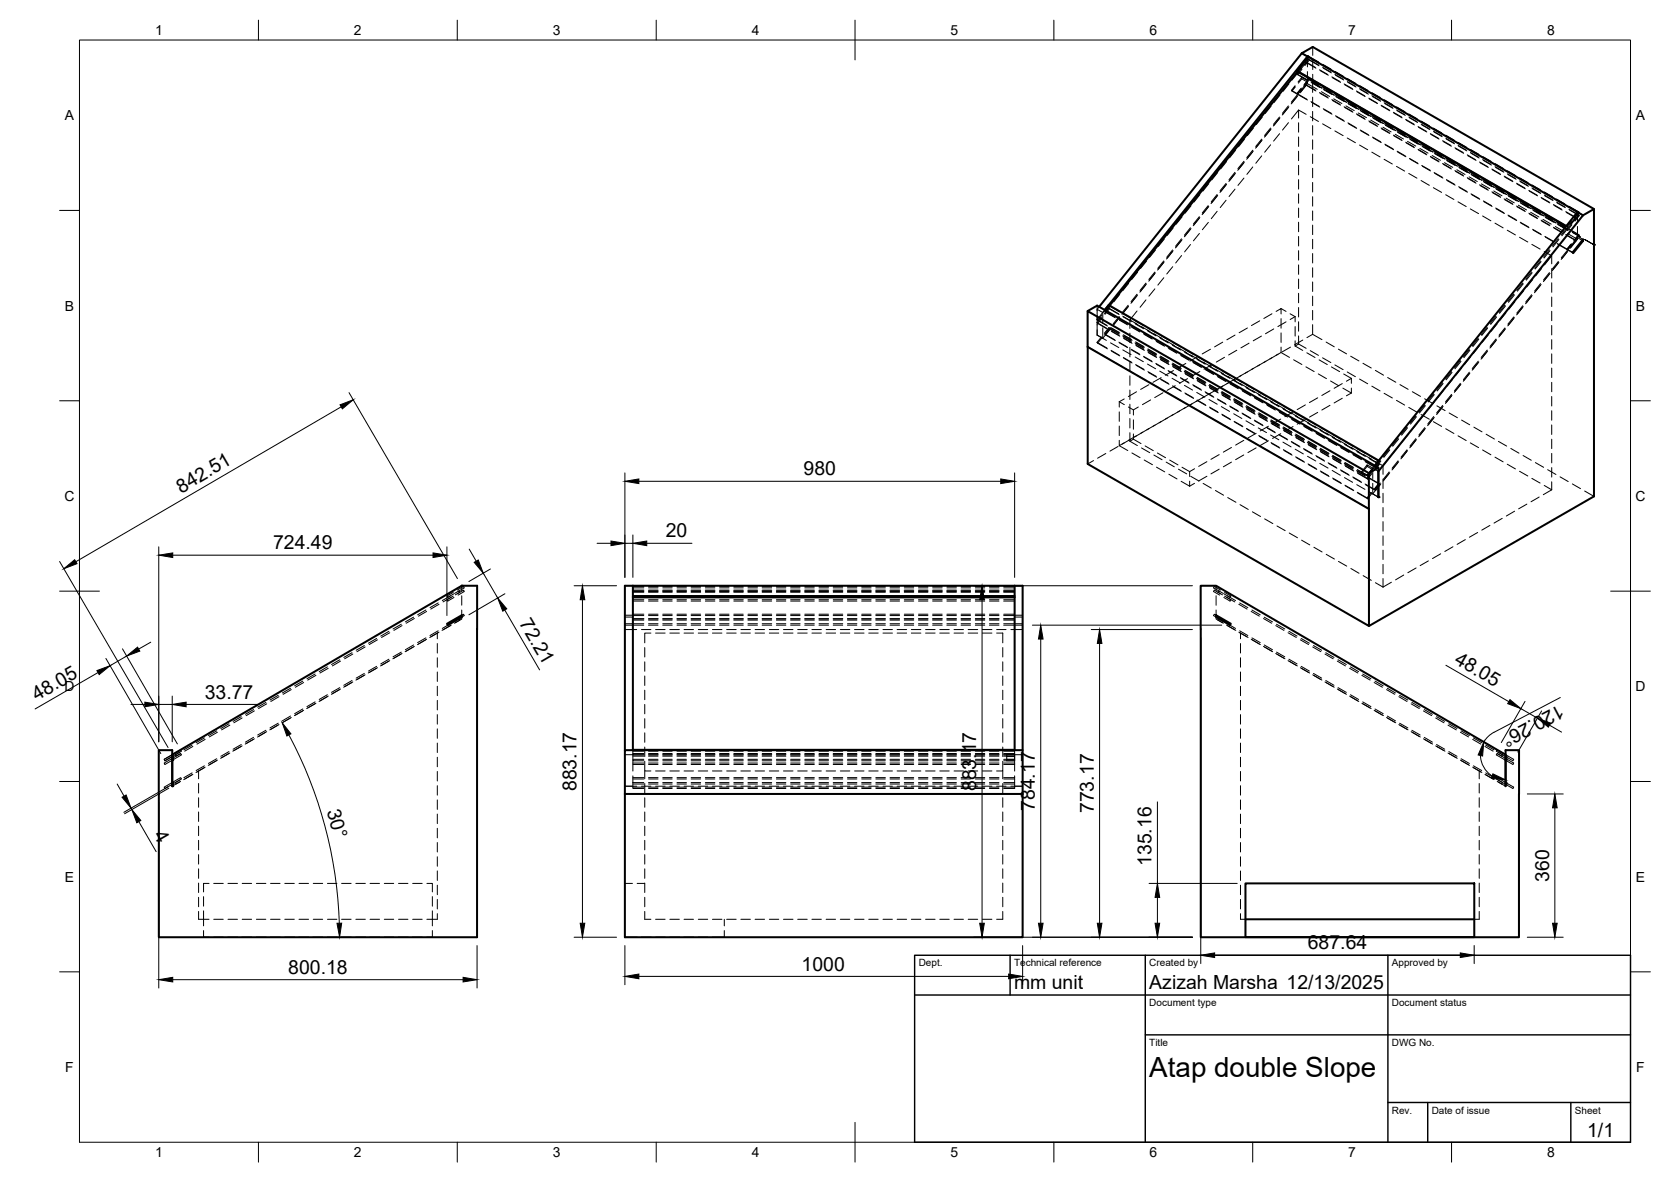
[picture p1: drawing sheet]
<svg xmlns="http://www.w3.org/2000/svg" width="420mm" height="297mm" viewBox="0 0 420 297" stroke-linecap="round" stroke-linejoin="round" font-family="sans-serif">
<defs><g id="words">
<text font-size="7" x="289" y="270.6">Atap double Slope</text>
<g font-size="4.9">
<text x="202.1" y="119.5">980</text>
<text x="45.5" y="124" transform="rotate(-30 45.5 124)">842.51</text>
<text x="167.4" y="135.1">20</text>
<text x="68.7" y="138.1">724.49</text>
<text x="130.5" y="156.6" transform="rotate(60 130.5 156.6)">72.21</text>
<text x="365.4" y="166.6" transform="rotate(30 365.4 166.6)">48.05</text>
<text x="9.2" y="176.2" transform="rotate(-30 9.2 176.2)">48.05</text>
<text x="51.5" y="175.6">33.77</text>
<text x="392.2" y="177" transform="rotate(152 392.2 177)">120.26°</text>
<text x="82.2" y="203.7" transform="rotate(75 82.2 203.7)">30°</text>
<text x="145" y="198.8" transform="rotate(-90 145 198.8)">883.17</text>
<text x="245.5" y="198.8" transform="rotate(-90 245.5 198.8)">883.17</text>
<text x="260.2" y="203.8" transform="rotate(-90 260.2 203.8)">784.17</text>
<text x="38.5" y="210" transform="rotate(60 38.5 210)">4</text>
<text x="275" y="204.4" transform="rotate(-90 275 204.4)">773.17</text>
<text x="289.6" y="217.6" transform="rotate(-90 289.6 217.6)">135.16</text>
<text x="389.5" y="221.6" transform="rotate(-90 389.5 221.6)">360</text>
<text x="328.8" y="238.6">687.64</text>
<text x="72.5" y="244.7">800.18</text>
<text x="201.5" y="243.9">1000</text>
<text x="255" y="248.5">mm unit</text>
<text x="289" y="248.5">Azizah Marsha 12/13/2025</text>
<text x="399.1" y="285.7">1/1</text>
</g>
<g font-size="3.5">
<text x="39" y="8.8">1</text>
<text x="89" y="8.8">2</text>
<text x="139" y="8.8">3</text>
<text x="189" y="8.8">4</text>
<text x="239" y="8.8">5</text>
<text x="289" y="8.8">6</text>
<text x="339" y="8.8">7</text>
<text x="389" y="8.8">8</text>
<text x="16.3" y="30.2">A</text>
<text x="411.3" y="30.2">A</text>
<text x="16.3" y="78">B</text>
<text x="411.3" y="78">B</text>
<text x="16.2" y="125.9">C</text>
<text x="411.2" y="125.9">C</text>
<text x="16.2" y="173.7">D</text>
<text x="411.2" y="173.7">D</text>
<text x="16.3" y="221.6">E</text>
<text x="411.3" y="221.6">E</text>
<text x="16.4" y="269.4">F</text>
<text x="411.4" y="269.4">F</text>
<text x="39" y="290.8">1</text>
<text x="89" y="290.8">2</text>
<text x="139" y="290.8">3</text>
<text x="189" y="290.8">4</text>
<text x="239" y="290.8">5</text>
<text x="289" y="290.8">6</text>
<text x="339" y="290.8">7</text>
<text x="389" y="290.8">8</text>
</g>
<g font-size="2.5">
<text x="231" y="242.9">Dept.</text>
<text x="255" y="242.9">Technical reference</text>
<text x="289" y="242.9">Created by</text>
<text x="350" y="242.9">Approved by</text>
<text x="289" y="252.8">Document type</text>
<text x="350" y="252.8">Document status</text>
<text x="289" y="262.9">Title</text>
<text x="350" y="262.9">DWG No.</text>
<text x="350" y="279.9">Rev.</text>
<text x="360" y="279.9">Date of issue</text>
<text x="396" y="279.9">Sheet</text>
</g>
</g></defs>
<!-- layer: Hidden -->
<g fill="none" stroke="#000" stroke-width=".25">
<path d="M326.1 18.6l.2 .2M326.1 18.6l2.5 1.4M326.3 18.8l2.4 1.4M326.3 18.3l-1.5 1.9M327.2 17.2l-1.1 1.4M327.3 13.4h.1M327.3 19.4v.4l-.8 1.1M327.3 19.8l1.4 .8v.4M327.3 19.4l-.9 1.2M327.3 13.4l1.4 .8M327.4 17.4l-1.1 1.4M328.3 15.5l-2 2.5 1.1-1.4"/>
<path d="M328.3 15.5l.1 .2M328.3 15.5l2.5 1.4M328.4 15.7l-1.3 1.7M328.4 15.7l2.5 1.4M328.7 18v2.3l-1.4-.9M329.1 19.9l-1.3 1.5M329.1 14.1l-.4 .4v2.3M329.1 14.1l.1 .2M329.1 14.1l2.4 1.5M329.1 14.9l-1.1 1.4M329.1 14.9l.1 .2M329.1 14.9l2.4 1.4"/>
<path d="M329.1 19.9l.1 .2M329.1 19.9l2.4 1.4M329.2 14.3l-1.1 1.4M329.2 14.3l2.5 1.5M329.2 15.1l-1.1 1.4M329.2 15.1l2.5 1.4M330.1 11.8v2.1M330.1 15.1v2.4M330.1 18.7v4.5M331.8 17.5l2 1.2M331.9 17.7l2.1 1.2M332.6 16.2l2 1.1"/>
<path d="M332.6 16.9l2 1.2M332.7 16.4l2.1 1.2M332.7 17.1l2.1 1.2M334.9 19.3l2 1.2M335 19.5l2.1 1.2M335.7 17.9l2 1.2M335.7 18.7l2 1.2M335.8 18.1l2.1 1.2M335.8 18.9l2.1 1.2M338.8 19.7l2 1.2M338.9 19.9l2.1 1.2M310.6 37.8l-1.4 1.9"/>
<path d="M312.9 35l-1.5 1.9M315 38.2l-1.5 1.8M315 37.7l-1.5 1.9M315.1 38l-1.5 1.8M315.1 32.2l-1.5 1.9M317.2 35l-1.5 1.8M317.2 39.2l-1.4 1.8M317.4 35.2l-1.7 2M317.4 29.4l-1.5 1.9M319.4 32.6l-1.5 1.9M319.5 32.2l-1.5 1.8M319.5 36.4l-1.5 1.9"/>
<path d="M319.6 32.4l-1.5 1.8M319.6 26.7l-1.5 1.8M321.7 29.8l-1.5 1.9M321.7 29.4l-1.5 1.8M321.7 33.6l-1.5 1.9M321.8 29.6l-1.4 1.9M321.8 23.9l-1.4 1.8M323.9 26.6l-1.4 1.9M324 30.8l-1.5 1.9M324.1 26.8l-1.7 2.1M324.1 21.1l-1.5 1.9M324.7 22.7l1.4 .8"/>
<path d="M324.8 22.9l1.5 .8M325.6 21.5l-.9 1.2 .1 .2 .9-1.1M326.1 23.5l.2 .2M326.1 23.5l2.5 1.4M326.2 23.8l-1.5 1.9M326.3 23.7l2.4 1.4M326.3 24l-1.6 2.1M326.5 27.7v2M326.5 30.8v2.4M326.5 34.4v2.4M326.5 38v2.4M327.1 22.3l-1 1.2"/>
<path d="M327.1 22.6l-.8 1.1-.2-.2M327.2 22.1l-1.1 1.4M327.4 22.3l-1.1 1.4M328.3 21.2l-1.4 1.7M328.3 21.2l.1 .2M328.3 21.2l2.5 1.5M328.4 28.7l-1.9-1-1.8 2.2M328.4 21.4l-1.3 1.7M328.4 21.4l2.5 1.5M328.7 20.6l-.8 1.1M328.7 21l2.5 1.4M328.7 21l-1.8 2.3"/>
<path d="M329.2 20.1l-1.1 1.3M329.2 20.1l2.5 1.4M329.5 29.3l2 1.2M329.6 20.6l2.1 1.2M329.6 25.5l2.1 1.2M329.8 20.8l2 1.2M329.8 25.7l2 1.2M330.1 20.8l2.3 1.3M330.1 24.4v2.4M330.1 28v2.4M330.1 31.6v2.4M330.1 35.1v2.4"/>
<path d="M330.1 38.7v2.4M330.1 20.8h.1M331.8 23.2l2 1.2M331.9 23.5l2.1 1.1M332.3 23l2 1.2M332.5 31.1l2.1 1.2M332.6 21.9l2 1.2M332.7 22.4l2.1 1.1M332.7 27.3l2.1 1.2M332.7 22.1l2.1 1.2M332.9 22.6l2 1.2M332.9 27.5l2 1.2"/>
<path d="M333.4 22.7l2.1 1.2M334.9 25l2 1.2M335 25.2l2.1 1.2M335.3 24.8l2.1 1.2M335.6 32.9l2.1 1.2M335.7 23.7l2 1.1M335.8 24.1l2.1 1.2M335.8 29.1l2.1 1.2M335.8 23.9l2.1 1.1M336 24.3l2 1.2M336 29.3l2 1.2M338 26.8l2 1.2"/>
<path d="M338 21.1l2 1.2M338.1 27l2.1 1.2M338.1 21.3l2.1 1.2M338.4 26.6l2.1 1.2M338.6 25.7l-2.1-1.2 2.1 1.2M338.8 34.7l2 1.2M338.8 20.5l2 1.2M338.8 25.4l2 1.2M338.9 20.7l2.1 1.2M338.9 25.6l2.1 1.2M338.9 25.9l2.1 1.2M338.9 30.9l2.1 1.2"/>
<path d="M339 26.1l2.1 1.2M339 31.1l2.1 1.2M339.6 26.3l2.1 1.2M341.1 28.6l2 1.2M341.1 22.9l2 1.2M341.2 28.8l2.1 1.2M341.2 23.1l2.1 1.2M341.5 28.4l2.1 1.2M341.8 36.5l2.1 1.1M341.9 21.5l2 1.2M341.9 22.3l2 1.2M341.9 27.2l2 1.2"/>
<path d="M342 21.7l2.1 1.2M342 22.5l2.1 1.2M342 27.4l2.1 1.2M342 27.7l2.8 1.6M342 32.7l2.1 1.2M342.2 27.9l2 1.2M342.2 32.9l2 1.1M342.7 28.1l2.1 1.2M344.2 30.4l2 1.2M344.2 24.7l2 1.2M344.3 30.6l2.1 1.2M344.3 24.9l2.1 1.1"/>
<path d="M344.6 30.2l2.1 1.2M344.9 38.2l2.1 1.2M345 23.3l2 1.2M345 24.1l2 1.1M345 29l2 1.2M345.1 23.5l2.1 1.2M345.1 29.5l2.8 1.6-2.1-1.2M345.1 24.3l2.1 1.1M345.1 34.4l2.1 1.2M345.1 29.2l2.1 1.2M345.2 29.7l2.1 1.2M345.2 34.6l2.1 1.2"/>
<path d="M347.3 32.2l2 1.1M347.3 26.4l2 1.2M347.4 32.4l2.1 1.2M347.4 26.6l2.1 1.2M347.7 32l2.1 1.2M348 25.1l2.1 1.2M348 25.8l2.1 1.2M348 30.8l2.1 1.2M348.2 25.3l2 1.2M348.2 31.3l2.1 1.2M348.2 26l2 1.2M348.2 36.2l2.1 1.2"/>
<path d="M348.2 31l2 1.2M348.3 31.5l2.1 1.2M348.3 36.4l2.1 1.2M350.4 34l2 1.1M350.4 28.2l2 1.2M350.5 34.1l2.1 1.2M350.5 28.4l2.1 1.2M350.8 33.7l2.1 1.2M351 32.8l-2.1-1.1 2.1 1.1M351.2 26.9l2 1.2M351.2 27.6l2 1.2M351.2 32.6l2 1.1"/>
<path d="M351.3 27.1l2.1 1.1M351.3 27.8l2.1 1.2M351.3 32.8l2.1 1.2M351.3 33.1l2.1 1.2M351.3 38l2.1 1.2M351.4 33.3l2.1 1.1M351.4 38.2l2.1 1.2M352 33.4l2.1 1.2M353.4 35.7l2.1 1.2M353.4 30l2.1 1.2M353.6 35.9l2 1.2M353.6 30.2l2 1.2"/>
<path d="M353.9 35.5l2.1 1.2M354.2 28.6l2.1 1.2M354.2 29.4l2.1 1.2M354.2 34.3l2.1 1.2M354.4 28.8l2 1.2M354.4 29.6l2 1.2M354.4 34.6l2 1.1M354.4 34.8l2 1.2M354.4 39.8l2 1.2M354.5 35l2.1 1.2M354.5 40l2.1 1.2M355.1 35.2l2.1 1.2"/>
<path d="M356.6 37.5l2 1.2M356.6 31.8l2 1.2M356.7 37.7l2.1 1.2M356.7 32l2.1 1.2M357 37.3l2.1 1.2M357.3 30.4l2.1 1.2M357.3 31.2l2.1 1.2M357.3 36.1l2.1 1.2M357.5 30.6l2 1.2M357.5 36.6l2.1 1.2M357.5 31.4l2 1.2M357.5 36.3l2 1.2"/>
<path d="M357.6 36.8l2.1 1.2M358.2 37l2.1 1.2-2.1-1.2M359.6 39.3l2.1 1.2M359.6 33.6l2.1 1.2M359.8 39.5l2 1.2M359.8 33.8l2 1.2M360.1 39.1l2.1 1.2M360.4 32.2l2.1 1.2M360.4 33l2.1 1.1M360.4 37.9l2.1 1.2M360.6 32.4l2 1.2M360.6 33.2l2 1.2"/>
<path d="M360.6 38.1l2 1.2M360.6 38.4l2 1.2M360.7 38.6l2.1 1.2M361.3 38.8l2.1 1.2M362.7 35.4l2.1 1.1M362.9 35.6l2 1.2M363.5 34l2.1 1.2M363.5 34.7l2.1 1.2M363.5 39.7l2.1 1.2M363.7 34.2l2 1.2M363.7 35l2 1.1M363.7 39.9l2 1.2"/>
<path d="M365.8 37.1l2.1 1.2M366 37.3l2 1.2M366.6 35.8l2.1 1.2M366.6 36.5l2.1 1.2M366.8 36l2 1.2M366.8 36.7l2 1.2M368.9 38.9l2.1 1.2M369.1 39.1l2 1.2M369.7 37.6l2.1 1.1M369.7 38.3l2.1 1.2M369.9 37.7l2 1.3M369.9 38.5l2 1.2"/>
<path d="M372.8 39.3l2.1 1.2M373 39.5l2 1.2M295 57.3l-1.5 1.8M297.2 54.5l-1.5 1.9M299.3 57.2l-1.5 1.9M299.5 57.4l-1.7 2.1M299.5 51.7l-1.5 1.9M301.5 54.9l-1.5 1.8M301.6 54.4l-1.5 1.9M301.6 58.7l-1.5 1.8M301.7 54.7l-1.5 1.8M301.7 48.9l-1.5 1.9"/>
<path d="M303.8 52.1l-1.5 1.8M303.8 51.7l-1.5 1.8M303.8 55.9l-1.5 1.8M303.9 51.9l-1.4 1.8M303.9 46.2l-1.4 1.8M306 48.9l-1.5 1.8M306 53.1l-1.4 1.9M306.2 49.1l-1.7 2.1M306.2 43.4l-1.5 1.8M308.3 46.1l-1.5 1.8M308.3 50.3l-1.5 1.9M308.4 46.3l-1.7 2.1"/>
<path d="M308.4 40.6l-1.5 1.8M310.5 43.7l-1.5 1.9M310.5 43.3l-1.5 1.9M310.5 47.5l-1.5 1.9M310.6 43.5l-1.4 1.9M312.7 41l-1.5 1.8M312.8 40.5l-1.5 1.9M312.8 44.8l-1.5 1.8M312.9 40.7l-1.5 1.9M315 42l-1.5 1.8M326.5 41.6v2.3M326.5 45.1v2.4"/>
<path d="M326.5 48.7v2.4M326.5 52.3v2.4M326.5 55.8v2.4M326.5 59.4v2.4M330.1 42.3v2.4M330.1 45.9v2.3M330.1 49.4v2.4M330.1 53v2.4M330.1 56.6v2.4M348 40l2.1 1.2M351.1 41.8l2.1 1.2M354.2 43.6l2.1 1.2"/>
<path d="M357.3 45.4l2.1 1.2M357.5 41.6l2.1 1.2M357.6 41.8l2.1 1.2M360.4 47.2l2.1 1.2M360.6 43.4l2 1.1M360.7 43.5l2.1 1.3M362.7 41.1l2.1 1.2M362.9 41.3l2 1.2M363.2 40.9l2.1 1.2M363.5 48.9l2.1 1.2M363.7 40.2l2 1.2M363.7 45.1l2 1.2"/>
<path d="M363.8 40.4l2.1 1.2M363.8 45.3l2.1 1.2M364.4 40.6l2.1 1.1M365.8 42.9l2.1 1.2M366 43.1l2 1.1M366.3 42.7l2.1 1.1M366.6 50.7l2.1 1.2M366.6 41.5l2.1 1.2M366.8 41.7l2 1.2M366.8 42l2.1 1.2M366.8 46.9l2.1 1.2M366.9 42.2l2.1 1.2"/>
<path d="M366.9 47.1l2.1 1.2M367.5 42.3l2 1.2M368.9 44.6l2.1 1.2M369.1 44.8l2 1.2M369.4 44.4l2.1 1.2M369.7 52.5l2.1 1.2M369.7 43.3l2.1 1.2M369.9 43.8l2.7 1.5-2-1.2M369.9 48.7l2 1.2M369.9 43.5l2 1.1M370 43.9l2.1 1.3M370 48.9l2.1 1.2"/>
<path d="M372 46.4l2.1 1.2M372 40.7l2.1 1.2M372.2 46.6l2 1.2M372.2 40.9l2 1.2M372.5 46.2l2.1 1.2M372.8 54.3l2.1 1.2M372.8 40.1l2.1 1.2M372.8 45l2.1 1.2M373 40.3l2 1.2M373 45.2l2 1.2M373 45.5l2 1.2M373 50.5l2 1.2"/>
<path d="M373.1 45.7l2.1 1.2M373.1 50.7l2.1 1.2M373.7 45.9l2.1 1.2M375.1 48.2l2.1 1.2M375.1 42.5l2.1 1.2M375.3 48.4l2 1.2M375.3 42.7l2 1.2M375.6 48l2.1 1.2M375.9 56.1l2.1 1.2M375.9 41.1l2.1 1.2M375.9 41.9l2.1 1.2M375.9 46.8l2.1 1.2"/>
<path d="M376 41.3l2.1 1.2M376 42.1l2.1 1.2M376 47l2.1 1.2M376.1 47.3l2 1.2M376.1 52.3l2 1.2M376.2 47.5l2.1 1.2M376.2 52.5l2.1 1.2M376.8 47.7l2 1.2M378.2 50l2.1 1.2M378.2 44.3l2.1 1.2M378.4 50.2l2 1.2M378.4 44.5l2 1.2"/>
<path d="M378.7 49.8l2 1.2M379 57.9l2 1.1M379 42.9l2.1 1.2M379 43.7l2.1 1.2M379 48.6l2.1 1.2M379.1 43.1l2.1 1.2M379.1 43.9l2.1 1.1M379.1 48.8l2.1 1.2M379.2 49.1l2 1.2M379.2 54l2 1.2M379.3 49.3l2.1 1.2M379.3 54.3l2.1 1.1"/>
<path d="M379.9 49.5l2 1.2M381.3 51.8l2.1 1.2M381.3 46l2.1 1.2M381.4 52l2.1 1.2M381.4 46.3l2.1 1.1M381.8 51.6l2 1.2M382.1 59.6l2.1 1.2M382.1 44.7l2.1 1.2M382.1 45.5l2.1 1.1M382.1 50.4l2.1 1.2M382.2 44.9l2.1 1.2M382.2 50.9l2.1 1.2"/>
<path d="M382.2 45.6l2.1 1.2M382.2 55.8l2.1 1.2M382.2 50.6l2.1 1.2M382.4 51.1l2.1 1.2M382.4 56l2.1 1.2M384.4 53.6l2.1 1.1M384.4 47.8l2.1 1.2M384.5 53.7l2.1 1.3M384.5 48l2.1 1.2M384.9 53.3l2 1.2M385 52.4l-2-1.1 2 1.2M385.2 46.5l2.1 1.2"/>
<path d="M385.2 47.2l2.1 1.2M385.2 52.2l2.1 1.2M385.3 46.7l2.1 1.2M385.3 47.4l2.1 1.2M385.3 52.4l2.1 1.2M385.4 52.7l2 1.2M385.4 57.6l2 1.2M385.5 52.9l2.1 1.2M385.5 57.8l2.1 1.2M386.1 53.1l2 1.1M387.5 55.3l2.1 1.2M387.5 49.6l2.1 1.2"/>
<path d="M387.6 55.5l2.1 1.2M387.6 49.8l2.1 1.2M388 55.1l2 1.2M388.3 48.2l2.1 1.2M388.3 49l2.1 1.2M388.3 54l2.1 1.1M388.4 48.5l2.1 1.1M388.4 49.2l2.1 1.2M388.4 54.2l2.1 1.2M388.5 54.4l2.7 1.6-2.1-1.2M388.5 59.4l2 1.2M388.6 54.7l2.1 1.1"/>
<path d="M388.6 59.6l2.1 1.2M390.6 57.1l2.1 1.2M390.6 51.4l2.1 1.2M390.7 57.3l2.1 1.2M390.7 51.6l2.1 1.2M391.1 56.9l2 1.2M391.4 50l2 1.2M391.4 50.8l2 1.2M391.4 55.7l2 1.2M391.5 50.2l2.1 1.2M391.5 51l2.1 1.2M391.5 56l2.1 1.1"/>
<path d="M391.5 56.2l2.5 1.5M391.7 56.4l2.5 1.5M391.8 60l-1.5 1.8M392.3 56.6l2 1.2M393.7 58.9l2.5 1.4M393.7 53.2l2.5 1.4M393.8 56.9l.4 .2M393.8 59.1l2.5 1.4M393.8 53.4l2.5 1.4M393.8 56.8l.2 .1M394.1 57.2l-1.5 1.9M394.2 58.7l2.4 1.4"/>
<path d="M394.2 57.4l-1.5 1.9M394.5 51.8l2.5 1.4M394.5 52.6l2.5 1.4M394.5 57.5l2.5 1.5M394.6 52l2.5 1.4M394.6 52.8l2.5 1.4M394.6 57.7l2.5 1.4M394.8 56.3l1.4-1.7 .1 .2-1.3 1.7M395.1 55.5l-1.1 1.4 .2 .2M395.1 56.3l-1.1 1.4 .2 .2M395.2 55.7l-1 1.4M395.2 56.5l-1 1.4"/>
<path d="M395.4 58.4l2 1.2M395.9 54.6l1.1-1.4 .1 .2-1.1 1.4M395.9 55.4l1.1-1.4 .1 .2-1.1 1.4M396.6 53.3h.1M396.6 53.3l1.4 .8M396.6 59.7l-.8 1.1M396.6 59.4l1.4 .8M396.6 53.3v2.4M396.6 56.9v2.5M396.6 59.7v.4M396.6 59.7l1.2 .7M396.6 59.4l-.9 1.1"/>
<path d="M275.9 76.8v1.3M275.9 79.3v2.4M275.9 77.7l1.4 .8M276.4 77.1l-.5 .6v2.7M276.9 79.7l-1.1 1.4M277.1 79.9l-1.1 1.4M277.1 79.1l-1.1 1.4M277.3 78.5l.5-.6-2 2.4M277.3 78.5v2.7M277.8 78.2l.2 .3M277.8 78.2l2.5 1.5M278 78.5l2.4 1.4"/>
<path d="M278.8 77.4l-1.1 1.4M278.8 76.7l.1 .2M278.8 77.4l.1 .2M278.8 77.4l2.5 1.5M278.9 77.6l-1.1 1.4M278.9 76.9l-1.1 1.3M278.9 76.9l2.5 1.4M278.9 77.6l2.5 1.4M279 76.8l-1.2 1.4M279.3 76.8l-1.3 1.7M281.4 79.5l-1.5 1.9M281.5 79.7l-1.6 2.1"/>
<path d="M281.5 74l-1.4 1.8M282.3 79.4l2.1 1.2M282.4 78.9l2.1 1.2M282.4 79.6l2.1 1.2M283.6 77.1l-1.5 1.9M283.7 76.7l-1.5 1.9M283.8 76.9l-1.5 1.9M283.8 71.2l-1.5 1.9M285.9 73.9l-1.5 1.9M285.9 78.2l-1.8 2.2 1.9 1.1M286 74.1l-1.6 2.1M286 68.4l-1.5 1.9"/>
<path d="M288.1 71.6l-1.5 1.8M288.1 71.1l-1.5 1.9M288.1 75.4l-1.4 1.8M288.3 71.4l-1.5 1.8M288.3 65.6l-1.5 1.9M290.3 68.8l-1.5 1.9M290.4 68.4l-1.5 1.8M290.4 72.6l-1.5 1.8M290.5 68.6l-1.5 1.8M290.5 62.9l-1.5 1.8M292.6 66l-1.5 1.9M292.6 65.6l-1.5 1.8"/>
<path d="M292.6 69.8l-1.5 1.9M292.7 65.8l-1.4 1.9M292.7 60.1l-1.4 1.8M294.8 63.2l-1.5 1.9M294.8 62.8l-1.5 1.9M294.9 67l-1.5 1.9M295 63l-1.5 1.9M297 60.4l-1.4 1.9M297.1 60l-1.5 1.9M297.1 64.2l-1.5 1.9M297.2 60.2l-1.5 1.9M299.3 61.5l-1.4 1.8"/>
<path d="M319.8 78.9l-2 1.1M320.9 78.3l1.2-.8v1.4M322.1 77.5l1.3 .8M324.4 78.9l1.2 .7M325.6 79.6l-1.2 .7M325.6 79.6v1.3M326.5 63v2.4M326.5 66.6v2.3M326.5 70.1v2.4M326.5 73.7v2.4M326.5 77.3v2.4M330.1 60.1v2.4"/>
<path d="M330.1 63.7v2.4M330.1 67.3v2.4M330.1 70.9v2.3M330.1 74.4v2.4M330.1 78v2.4M376.2 79.5l-1.5 1.8M376.3 79.7l-1.5 1.8M378.4 76.7l-1.5 1.9M378.5 76.9l-1.5 1.8M378.7 78.6l-1.5 1.9M380.6 79.6l-1.5 1.9M380.6 73.9l-1.5 1.9"/>
<path d="M380.8 79.8l-1.7 2.1M380.8 74.1l-1.5 1.9M380.9 75.8l-1.5 1.9M382.9 76.8l-1.5 1.9M382.9 71.1l-1.5 1.9M383 77.1l-1.7 2M383 71.3l-1.5 1.9M383.1 73.1l-1.5 1.8M385.1 74.5l-1.5 1.8M385.1 74.1l-1.5 1.8M385.1 68.3l-1.5 1.9M385.2 61.4l2 1.2"/>
<path d="M385.3 74.3l-1.5 1.8M385.3 68.5l-1.5 1.9M385.4 70.3l-1.5 1.8M387.3 71.7l-1.5 1.9M387.3 71.3l-1.4 1.8M387.3 65.6l-1.4 1.8M387.5 71.5l-1.5 1.8M387.5 65.8l-1.5 1.8M387.6 67.5l-1.5 1.8M388.3 63.2l1.9 1.1M389.6 68.5l-1.5 1.8M389.6 62.8l-1.5 1.8"/>
<path d="M389.7 68.7l-1.6 2.1M389.7 63l-1.5 1.8M390.2 64.3l-1.8 2.3M390.2 64.3v2M390.2 67.5v2.4M390.2 71.1v2.4M390.2 74.6v2.4M390.2 78.2v2.4M391.5 61.2l3.9 2.2M391.7 61.4l2.5 1.4M391.8 66.1l-1.5 1.9M391.8 65.7l-1.5 1.9"/>
<path d="M392 65.9l-1.5 1.9M392 60.2l-1.5 1.8M394 63.4l-1.5 1.8M394.1 62.9l-1.5 1.9M394.2 62.8l1.4 .8M394.2 63.1l-1.5 1.9M394.8 62l1.4-1.7 .1 .2-1.3 1.7M394.9 61.4l-.9 1.2 .2 .2 .8-1.1M395.1 61.2l-1.1 1.4 .2 .2M395.2 61.4l-1 1.4M395.9 60.3l1.1-1.3 .1 .1-1.1 1.4M396.6 60.1l-1.8 2.3"/>
<path d="M398.4 60.2l2.4 1.3-2.4-1.3M273.5 87.2l2.3 1.3M273.5 87.2h.1M275.8 80.3l.2 .2M275.8 80.3l2.5 1.5M275.8 81.1l.2 .2M275.8 81.1l2.5 1.4M275.8 86l.2 .2M275.8 86l2.5 1.4M275.9 81.6v2.6M275.9 84.2l2.3 1.3M275.9 82.9v1.3"/>
<path d="M275.9 84.2l1.4 .8M276 80.5l2.4 1.4M276 81.3l2.4 1.4M276 86.2l2.4 1.5M276.9 89.1l2 1.2M276.9 84.7l-1.1 1.3M277.1 84.9l-1.1 1.3M277.3 82.4v2.6M277.8 84l.2 .2M277.8 84l2.5 1.4M278 84.2l2.4 1.4M278.8 82.4l2.5 1.4"/>
<path d="M278.8 82.4l-1.1 1.3M278.8 82.4l2.6 1.6M279.1 82.7l-1.8 2.3M279.2 82.3l-1.4 1.7M279.2 86.2l2.1 1.1M279.3 82.5l-1.3 1.7M279.4 82.3l2 1.2M279.4 83.1l2 1.2M279.4 88l2 1.2M279.5 82.5l2.1 1.2M279.5 83.3l2.1 1.2M279.5 88.3l2.1 1.1"/>
<path d="M280 90.9l2 1.2M281.3 86l2.1 1.2M281.3 80.2l2.1 1.3M281.5 86.2l2 1.2M281.5 80.5l2 1.1M282.3 84.4l2.1 1.2M282.3 87.9l2.1 1.2M282.4 84.6l2.1 1.2M282.4 84.1l2.1 1.2M282.4 84.9l2.1 1.2M282.4 89.8l2.1 1.2M282.6 84.3l2 1.2"/>
<path d="M282.6 85.1l2 1.2M282.6 90l2 1.2M283 92.7l2.1 1.2M284.1 80.4v2.1M284.1 83.7v2.4M284.1 87.3v2.4M284.1 90.9v2.4M284.1 94.5v2.3M284.1 98v2.4M284.4 87.8l2.1 1.1M284.4 82l2.1 1.2M284.6 88l2 1.2"/>
<path d="M284.6 82.2l2 1.2M285.4 81.2l2 1.2M285.4 86.2l2 1.2M285.4 89.7l2.1 1.2M285.5 80.7l2.1 1.2M285.5 81.4l2.1 1.2M285.5 86.4l2.1 1.2M285.5 85.9l2.1 1.2M285.5 86.7l2.1 1.1M285.5 91.6l2.1 1.2M285.7 86.1l2 1.2M285.7 86.9l2 1.2"/>
<path d="M285.7 91.8l2 1.2M285.8 98.5l-2.1 1.2M286.2 94.5l2 1.1M287 82.1l2.1 1.2M287.5 89.5l2.1 1.2M287.5 83.8l2.1 1.2M287.7 89.8l2 1.1M287.7 84l2 1.2M288.5 83l2.1 1.2M288.5 88l2.1 1.1M288.5 91.5l2.1 1.2M288.6 87.7l2.1 1.2"/>
<path d="M288.6 82.5l2.1 1.1M288.6 88.4l2.1 1.2M288.6 83.2l2.1 1.2M288.6 93.4l2.1 1.2M288.6 88.1l2.1 1.3M288.8 87.9l2 1.2M288.8 88.7l2 1.1M288.8 93.6l2 1.2M288.9 96.7l-2.1 1.2M289.2 96.2l2.1 1.2M290.1 83.9l2.1 1.2M290.6 91.3l2.1 1.2"/>
<path d="M290.6 85.6l2.1 1.2M290.7 91.5l2.1 1.2M290.7 85.8l2.1 1.2M291.6 84.8l2 1.2M291.6 89.7l2 1.2M291.6 93.3l2.1 1.2M291.7 84.2l2.1 1.2M291.7 85l2.1 1.2M291.7 89.9l2.1 1.2M291.7 89.5l2.1 1.2M291.7 90.2l2.1 1.2M291.7 95.2l2.1 1.2"/>
<path d="M291.9 89.7l2 1.2M291.9 90.4l2 1.2M291.9 95.4l2 1.2M292 94.9l-2.1 1.2M292.3 98l2.1 1.2M292.4 98.7l-2.1 1.2M293.2 85.6l2.1 1.2M293.7 93.1l2.1 1.2M293.7 87.4l2.1 1.2M293.9 93.3l2 1.2M293.9 87.6l2 1.2M294.7 86.6l2 1.2"/>
<path d="M294.7 91.5l2 1.2M294.7 95.1l2.1 1.2M294.8 86l2.1 1.2M294.8 86.8l2.1 1.2M294.8 91.7l2.1 1.2M294.8 91.3l2.1 1.1M294.8 92l2.1 1.2M294.8 97l2.1 1.2M295 91.4l2 1.3M295 92.2l2 1.2M295 97.2l2 1.1M295.1 93.1l-2.1 1.2"/>
<path d="M295.4 99.8l2.1 1.2M295.5 96.9l-2.1 1.2M296.3 87.4l2.1 1.2M296.8 94.9l2.1 1.2M296.8 89.2l2.1 1.2M296.9 95.1l2.1 1.2M296.9 89.4l2.1 1.2M297.8 88.4l2 1.1M297.8 93.3l2 1.2M297.8 96.8l2.1 1.2M297.9 87.8l2.1 1.2M297.9 88.5l2.1 1.3"/>
<path d="M297.9 93.5l2.1 1.2M297.9 93l2.1 1.2M297.9 93.8l2.1 1.2M297.9 98.7l2.1 1.2M298.1 93.2l2 1.2M298.1 94l2 1.2M298.1 98.9l2 1.2M298.2 91.3l-2.1 1.2M298.6 95.2l-2.1 1.1M299.4 89.2l2.1 1.2M299.9 96.7l2.1 1.2M299.9 91l2.1 1.1"/>
<path d="M300 96.9l2.1 1.2M300 91.2l2.1 1.1M300.9 90.1l2 1.2M300.9 95.1l2 1.2M300.9 98.6l2.1 1.2M301 94.8l2.1 1.2M301 89.6l2.1 1.2M301 95.6l2.1 1.2M301 90.3l2.1 1.2M301 95.3l2.1 1.2M301.2 95l2 1.2M301.2 95.8l2 1.2"/>
<path d="M301.3 89.5l-2.1 1.2M301.7 93.4l-2.1 1.2M302.5 91l2.1 1.2M303 98.5l2.1 1.1M303 92.7l2.1 1.2M303.1 98.7l2.1 1.2M303.1 92.9l2.1 1.2M304 91.9l2 1.2M304 96.9l2 1.2M304.1 91.4l2.1 1.1M304.1 92.1l2.1 1.2M304.1 97.1l2.1 1.2"/>
<path d="M304.1 96.6l2.1 1.2M304.1 97.4l2.1 1.2M304.2 96.8l2.1 1.2M304.2 97.6l2.1 1.1M304.4 98.8l-6.8 3.9M304.4 87.8l-2.1 1.1M304.8 91.6l-2.1 1.2M305.6 92.8l2.1 1.2M305.9 97.9l-2.1 1.2M306.1 94.5l2.1 1.2M306.2 94.7l2.1 1.2M307.1 93.7l2 1.2"/>
<path d="M307.1 98.6l2 1.2M307.2 93.1l2.1 1.2M307.2 93.9l2.1 1.2M307.2 98.9l2.1 1.1M307.2 98.4l2.1 1.2M307.2 99.2l2.1 1.1M307.3 98.6l2.1 1.2M307.3 99.3l2.1 1.2M307.4 97l-2 1.2M307.4 86l-2 1.2M307.9 89.8l-2.1 1.2M308.7 94.6l2.1 1.2"/>
<path d="M309.2 96.3l2.1 1.2M309.3 96.5l2.1 1.2M310.2 95.5l2 1.2M310.3 94.9l2.1 1.2M310.3 95.7l2.1 1.2M310.5 95.2l-3.6 2.1M310.5 84.2l-2 1.2M311 88l-2.1 1.2M311.8 96.4l2.1 1.1M312.3 98.1l2 1.2M312.4 98.3l2.1 1.2M313.2 97.3l2.1 1.2"/>
<path d="M313.4 96.7l2 1.2M313.4 97.5l2 1.2M313.6 93.5l-3.6 2.1M313.6 82.4l-2 1.2M314.1 86.2l-2.1 1.2M314.9 98.1l2 1.2M315.2 92.6l-2.1 1.2M315.4 99.9l2 1.2M316.3 99l2.1 1.2M316.5 98.5l2.1 1.2M316.5 99.3l2.1 1.1M316.7 91.7l-2 1.2"/>
<path d="M316.7 80.6l-2 1.2M317.2 84.5l-2.1 1.1M318 99.9l2 1.2M320.3 82.7l-2.1 1.2M321.4 89l-5.2 3M322.1 87.2v1.4l-1.2 .7M322.1 80.1v2.4M322.1 83.7v2.3M322.1 88.6l2.1 1.2M323.4 80.9l-2.1 1.2M324.5 87.2l-2.1 1.2M325.3 90.4l2 1.2"/>
<path d="M325.6 87l2 1.1M325.6 82.1v2.4M325.6 85.6v1.4M326.5 86.5l1.9 1M326.5 86.5l-.9 .5M326.5 80.9v2.3M326.5 84.4v2.1M327.6 85.5l-2.1 1.1M328.4 92.2l2 1.2M328.6 88.7l2 1.1M329.5 88.1l2 1.2M330.1 81.6v2.4"/>
<path d="M330.1 84l-1.5 .8M330.1 84l2.3 1.4M331.3 100l-2.1 1.2M331.5 94l2 1.2M331.7 90.4l2 1.2M332.5 89.9l2.1 1.2M333.4 86l2.1 1.2M334.4 98.2l-2 1.2M334.6 95.7l2 1.3M334.8 92.2l2 1.2M335.6 91.7l2.1 1.2M336.5 87.7l2.1 1.2"/>
<path d="M337.5 96.4l-2.1 1.2M337.7 97.5l2.1 1.3M337.9 94l1.9 1.1M338.8 93.5l2 1.2M339.6 89.5l2.1 1.2M339.8 95.1l-1.3 .7M339.8 95.1v1.2M339.8 97.5v1.3M339.8 98.8l-1.3 .7M341.8 95.3l2.1 1.1M342.7 91.3l2.1 1.2M344.9 97l2.1 1.2"/>
<path d="M345.8 93.1l2.1 1.2M348 98.8l2.1 1.2M348.9 94.9l2.1 1.2M352 96.7l2.1 1.1M355.1 98.4l2.1 1.2M360.5 99l-1.5 1.8M360.6 99.2l-1.5 1.8M362.7 96.2l-1.5 1.8M362.9 96.4l-1.5 1.8M363 98.1l-1.5 1.9M364.9 99.5l-1.5 1.9M365 99.1l-1.5 1.9"/>
<path d="M365 93.4l-1.5 1.9M365.1 99.3l-1.5 1.9M365.1 93.6l-1.5 1.8M365.2 95.3l-1.5 1.9M367.2 96.8l-1.5 1.8M367.2 96.3l-1.5 1.9M367.2 90.6l-1.5 1.9M367.3 96.5l-1.5 1.9M367.3 90.8l-1.5 1.9M367.5 92.5l-1.5 1.9M369.4 94l-1.5 1.8M369.4 93.5l-1.4 1.9"/>
<path d="M369.4 87.8l-1.4 1.9M369.6 93.8l-1.5 1.8M369.6 88l-1.5 1.9M369.7 89.8l-1.5 1.8M371.7 90.8l-1.5 1.8M371.7 85l-1.5 1.9M371.8 91l-1.6 2M371.8 85.2l-1.5 1.9M371.9 87l-1.4 1.8M373.9 88.4l-1.5 1.9M373.9 88l-1.5 1.8M373.9 82.3l-1.5 1.8"/>
<path d="M374.1 88.2l-1.5 1.9M374.1 82.5l-1.5 1.8M374.2 84.2l-1.5 1.8M376.1 85.6l-1.5 1.9M376.2 85.2l-1.5 1.8M376.3 85.4l-1.5 1.9M376.4 81.4l-1.5 1.9M378.4 82.8l-1.5 1.9M378.4 82.4l-1.5 1.9M378.5 82.6l-1.5 1.9M390.2 81.8v2.4M390.2 85.4v2.3"/>
<path d="M390.2 88.9v2.4M390.2 92.5v2.4M390.2 96.1v2.4M390.2 99.6v2.4M275 115.7l-1.5 .9M278 114l-2 1.2M281.1 112.2l-2 1.2M281.4 110.6v1.4l1.3-.7M281.4 101v1.3M281.4 103.5v2.4M281.4 107.1v2.4M281.4 112l2.2 1.2"/>
<path d="M281.4 101l1.3 .7M282.7 100.3l-1.3 .7M283.7 102.3l1.3 .7M284.1 110.9l1.9 1.1M284.1 101.6v2.4M284.1 105.2v2.4M284.1 108.7v2.2M284.6 113.8l2.1 1.2M285 110.4l1.9 1.1M285 105.5v2.4M285 109.1v1.3M285 110.4l-.9 .5"/>
<path d="M285.8 109.5l-3.6 2.1M286.2 102.3l-1.2 .7v1.3M287 112.6l2.1 1.2M287.3 108.6l-2 1.2M287.7 115.6l2.1 1.2M287.9 112.1l2.1 1.1M289.3 100.5l-2 1.2M290.1 114.3l2.1 1.2M290.8 117.4l2.1 1.2M291 113.8l2.1 1.2M292 105.9l-5.2 3M293.2 116.1l2.1 1.2"/>
<path d="M293.5 105.1l-2 1.1M293.9 119.2l2.1 1.2M294.1 115.6l2.1 1.2M295.1 104.1l-2.1 1.2M296.3 117.9l2.1 1.2M296.6 103.3l-2 1.2M297.2 117.4l1.9 1.1M298.2 102.4l-2.1 1.2M298.5 101.6l2.1 1.2M299.1 118.5v1.2M299.4 119.7l2.1 1.2M300.4 117.8l-1.3 .7"/>
<path d="M301 100.5l2.1 1.2M301.2 100.7l2 1.2M301.6 103.4l2.1 1.1M303.5 116l-2.1 1.2M303.5 119.7l-2.1 1.2M304 100.4l2.1 1.2M304.1 102.3l2.1 1.2M304.2 102.5l2.1 1.2M304.7 105.1l2.1 1.2M306.1 100.3l2.1 1.1M306.2 100.4l2.1 1.2M306.6 114.2l-2.1 1.2"/>
<path d="M306.6 117.9l-2.1 1.2M307.1 102.2l2.1 1.2M307.2 104.1l2.1 1.2M307.3 104.3l2.1 1.2M307.8 106.9l2.1 1.2M309.2 102l2.1 1.2M309.3 102.2l2.1 1.2M309.6 112.4l-2 1.2M309.6 116.1l-2 1.2M310.2 100.4l2 1.2M310.2 104l2.1 1.2M310.3 100.2l2.1 1.2"/>
<path d="M310.3 100.9l2.1 1.2M310.3 105.9l2.1 1.2M310.3 100.6l2.1 1.2M310.5 100.4l2 1.2M310.5 101.1l2 1.2M310.5 106.1l2 1.2M310.9 108.7l2.1 1.2M312.3 103.8l2 1.2M312.4 104l2.1 1.2M312.7 110.7l-2 1.2M312.7 114.3l-2 1.2M313.2 102.2l2.1 1.2"/>
<path d="M313.3 105.8l2 1.1M313.4 101.9l2.1 1.2M313.4 102.7l2.1 1.2M313.4 107.7l2.1 1.1M313.4 102.4l2 1.2M313.5 102.2l2.1 1.1M313.5 102.9l2.1 1.2M313.5 107.9l2.1 1.1M314 110.5l2.1 1.2M315.4 105.6l2 1.2M315.5 105.8l2.1 1.2M315.5 100.1l2.1 1.1"/>
<path d="M315.8 108.9l-2 1.2M315.8 112.6l-2 1.1M316.3 104l2.1 1.2M316.4 107.5l2.1 1.2M316.5 104.2l2.1 1.2M316.5 103.7l2.1 1.2M316.5 104.5l2.1 1.2M316.5 109.4l2.1 1.2M316.6 103.9l2.1 1.2M316.6 104.7l2.1 1.2M316.6 109.7l2.1 1.1M317.1 112.3l2.1 1.2"/>
<path d="M318.5 107.4l2 1.2M318.5 101.6l2 1.2M318.6 107.6l2.1 1.2M318.6 101.9l2.1 1.1M318.9 107.1l-2 1.2M318.9 110.8l-2 1.2M319.4 100.8l2.1 1.2M319.4 105.8l2.1 1.2M319.5 109.3l2 1.2M319.6 100.3l2 1.2M319.6 101l2 1.2M319.6 106l2 1.2"/>
<path d="M319.6 105.5l2 1.2M319.6 106.3l2 1.2M319.6 111.2l2 1.2M319.7 105.7l2.1 1.2M319.7 106.5l2.1 1.2M319.7 111.4l2.1 1.2M320.2 114.1l2.1 1.1M321.1 101.7l2.1 1.2M321.6 109.2l2 1.1M321.6 103.4l2 1.2M321.7 109.4l2.1 1.1M321.7 103.6l2.1 1.2"/>
<path d="M322 105.3l-2 1.2M322 109l-2 1.2M322.5 102.6l2.1 1.2M322.5 107.6l2.1 1.2M322.6 111.1l2 1.2M322.7 107.3l2.1 1.2M322.7 102.1l2 1.1M322.7 108.1l2.1 1.1M322.7 102.8l2 1.2M322.7 113l2.1 1.2M322.7 107.8l2 1.2M322.8 107.5l2.1 1.2"/>
<path d="M322.8 108.3l2.1 1.1M322.8 113.2l2.1 1.2M323.3 115.8l2.1 1.2M324.2 103.5l2 1.2M324.7 110.9l2 1.2M324.7 105.2l2 1.2M324.8 111.1l2.1 1.2M324.8 105.4l2.1 1.2M325.1 103.5l-2 1.2M325.1 107.2l-2 1.2M325.6 104.4l2.1 1.2M325.6 109.4l2.1 1.1"/>
<path d="M325.7 112.9l2 1.2M325.8 109.1l2.1 1.2M325.8 103.9l2 1.1M325.8 109.8l2.1 1.2M325.8 104.6l2 1.2M325.8 114.8l2.1 1.2M325.8 109.5l2 1.2M325.9 109.3l2.1 1.2M325.9 110.1l2.1 1.1M325.9 115l2.1 1.2M326.4 117.6l2 1.2M327.3 105.3l2 1.2"/>
<path d="M327.8 112.7l2 1.2M327.8 107l2 1.2M327.9 112.9l2.1 1.2M327.9 107.2l2.1 1.2M328.2 101.8l-2 1.1M328.2 105.4l-2 1.2M328.7 106.2l2.1 1.2M328.7 111.1l2.1 1.2M328.8 114.7l2 1.2M328.9 105.6l2 1.2M328.9 106.4l2 1.2M328.9 111.3l2 1.2"/>
<path d="M328.9 110.9l2 1.1M328.9 111.6l2 1.2M328.9 116.6l2 1.2M329 111.1l2.1 1.2M329 111.8l2.1 1.2M329 116.8l2.1 1.2M329.5 119.4l2.1 1.2M330.4 107l2 1.2M330.9 114.5l2 1.2M330.9 108.8l2 1.2M331 114.7l2.1 1.2M331 109l2.1 1.2"/>
<path d="M331.3 103.6l-2.1 1.2M331.8 108l2.1 1.1M331.8 112.9l2.1 1.2M331.9 116.4l2 1.2M332 107.4l2 1.2M332 108.2l2 1.2M332 113.1l2 1.2M332 112.7l2 1.1M332 113.4l2 1.2M332 118.3l2 1.2M332.1 112.8l2.1 1.2M332.1 113.6l2.1 1.2"/>
<path d="M332.1 118.6l2.1 1.1M333.5 108.8l2 1.2M333.9 116.3l2.1 1.2M333.9 110.6l2.1 1.1M334.1 116.5l2 1.2M334.1 110.8l2 1.2M334.4 101.9l-2 1.1M334.9 109.8l2.1 1.1M334.9 114.7l2.1 1.2M335 118.2l2 1.2M335.1 114.4l2 1.2M335.1 109.2l2 1.2"/>
<path d="M335.1 115.2l2 1.2M335.1 109.9l2 1.2M335.1 114.9l2 1.2M335.2 114.6l2.1 1.2M335.2 115.4l2.1 1.2M336.5 110.6l2.1 1.2M337.1 118.1l2 1.2M337.1 112.3l2 1.2M337.2 118.3l2.1 1.2M337.2 112.6l2.1 1.1M337.5 100.1l-2.1 1.2M338 111.5l2.1 1.2"/>
<path d="M338 116.5l2.1 1.2M338.2 116.2l2 1.2M338.2 111l2 1.2M338.2 117l2 1.2M338.2 111.7l2 1.2M338.2 116.7l2 1.2M338.3 116.4l2.1 1.2M338.3 117.2l2.1 1.2M339.7 112.4l2 1.2M340.1 119.9l2.1 1.1M340.1 114.1l2.1 1.2M340.3 114.3l2 1.2"/>
<path d="M341.1 113.3l2.1 1.2M341.1 118.3l2.1 1.2M341.2 112.8l2.1 1.1M341.2 113.5l2.1 1.2M341.2 118.5l2.1 1.1M341.3 118l2.6 1.6-1.4-.8M341.3 118.8l2.4 1.4M341.4 118.2l2.5 1.4M341.4 119l2.5 1.4M342.8 114.2l2 1.2M343.2 115.9l2.5 1.4M343.4 116.1l2.5 1.4"/>
<path d="M343.7 116.8l1.5 .8v.4l-1.5-.8zM343.7 116.8l-1.4 1.8 1.4 .8 1.5-1.8 1.4 .9M343.7 117.2l-1.2 1.6-.2-.2M344.2 115.1l2.5 1.4M344.3 114.5l2.5 1.5M344.3 115.3l2.5 1.4M344.8 118.1l-1.1 1.3 .2 .2M344.8 118.8l-1.1 1.4 .2 .2M345 119l-1.1 1.4M345 118.2l-1.1 1.4M345.2 118l-1.3 1.6M345.6 117.1l1.1-1.3 .1 .2-1.1 1.3"/>
<path d="M345.6 117.9l1.1-1.4 .1 .2-1.1 1.4M345.7 117l-.5 .6v2.7M346.7 115.7v.1M347 115.7l-1.3 1.6M347.2 115.9l-1.3 1.6-.2-.2M347.7 117.1v2.1M349.2 119l-1.4 1.9M349.3 118.6l-1.5 1.9M349.3 112.9l-1.5 1.8M349.4 118.8l-1.5 1.9M349.4 113.1l-1.5 1.8M349.5 114.8l-1.8 2.3-1.9-1.1"/>
<path d="M351.1 100.6l2.1 1.2M351.5 116.2l-1.5 1.9M351.5 115.8l-1.5 1.9M351.5 110.1l-1.5 1.9M351.7 116l-1.5 1.9M351.7 110.3l-1.5 1.8M351.8 112l-1.5 1.9M353.7 113.5l-1.5 1.8M353.8 113l-1.5 1.9M353.8 107.3l-1.5 1.9M353.9 113.2l-1.5 1.9M353.9 107.5l-1.5 1.9"/>
<path d="M354 109.2l-1.5 1.9M354.2 102.4l2.1 1.2M356 110.7l-1.5 1.8M356 110.2l-1.5 1.9M356 104.5l-1.5 1.9M356.2 110.5l-1.5 1.8M356.2 104.7l-1.5 1.9M356.3 106.5l-1.5 1.8M357.3 104.2l2.1 1.2M358.2 100.2l2.1 1.2M358.2 107.9l-1.5 1.9M358.2 107.5l-1.4 1.8"/>
<path d="M358.2 101.7l-1.4 1.9M358.4 107.7l-1.5 1.8M358.4 101.9l-1.5 1.9M358.5 103.7l-1.5 1.8M360.4 106l2.1 1.2M360.4 105.1l-1.4 1.9M360.5 104.7l-1.5 1.8M360.6 104.9l-1.5 1.9M360.7 100.9l-1.4 1.8M361.3 102l2.1 1.2M362.7 101.9l-1.5 1.9M362.9 102.1l-1.7 2.1"/>
<path d="M363.5 107.7l2.1 1.2M364.4 103.8l2.1 1.2M366.6 109.5l2.1 1.2M367.5 105.6l2 1.2M369.7 111.3l2.1 1.2M370.6 107.3l2 1.2M372.8 113.1l2.1 1.2M373.7 109.1l2.1 1.2M375.9 114.9l2.1 1.2M376.8 110.9l2 1.2M379 116.7l2 1.1M379.9 112.7l2 1.2"/>
<path d="M382.1 118.4l2.1 1.2M383 114.5l2 1.2M386.1 116.3l2 1.1M389.1 118l2.1 1.2M390.2 103.2v2.4M390.2 106.8v2.4M390.2 110.4v2.3M390.2 113.9v2.4M390.2 117.5v2.4M392.3 119.8l2 1.2M297 121l2.1 1.2M299.1 120.9v1.3"/>
<path d="M300.4 121.5l-1.3 .7M302.5 121.5l2.1 1.2M305.6 123.3l2.1 1.1M308.7 125l2.1 1.2M311.8 126.8l2.1 1.2M314.9 128.6l2 1.2M318 130.4l2 1.2M321.1 132.2l2.1 1.2M324.2 133.9l2 1.2M327.3 135.7l2 1.2M330.4 137.5l2 1.2M332.6 121.2l2 1.2"/>
<path d="M333.5 139.3l2 1.2M335.1 120.1l2 1.2M335.2 120.3l2.1 1.2M335.7 123l2 1.1M338.1 120l2 1.2M338.2 121.9l2 1.2M338.3 122.1l2.1 1.2M338.8 124.7l2 1.2M340.3 120l2 1.2M341.1 121.8l2.1 1.2M341.3 123.7l2.4 1.4M341.4 123.9l2.5 1.4"/>
<path d="M341.9 126.5l2.3 1.4M343.2 121.6l2.5 1.4M343.4 121.8l2.5 1.5M344.2 120l2.5 1.5M344.2 123.6l2.4 1.3-1.4-.8M344.3 120.2l2.5 1.5M344.8 123.8l-1.1 1.3 .2 .2M345 124l-1.1 1.3M345.2 121.5v2.6M345.6 122.8l1.1-1.3 .1 .2-1.1 1.3M347 121.8l-1.8 2.3M347 121.4l-1.3 1.6"/>
<path d="M347.2 121.6l-1.3 1.7-.2-.3M347.7 120.4v2.4M347.7 124v2.3M347.7 127.5v2.4M347.7 131.1v2.4M347.7 134.7v2.4M347.7 138.2v2.4M362.2 139.2l-2 1.2M365.3 137.4l-2 1.2M368.4 135.6l-2 1.2M371.5 133.8l-2 1.2M374.6 132l-2 1.2"/>
<path d="M377.7 130.3l-2 1.2M380.8 128.5l-2 1.2M383.9 126.7l-2.1 1.2M385.2 120.2l2 1.2M387 124.9l-2 1.2M388.3 122l1.9 1.1M390.2 123.1l-2.2 1.2M390.2 121.1v2M395.4 121.6l2 1.2M398.4 123.4l2.4 1.3M97.8 158.7l-2.1 1.2M98 159l-2.1 1.2"/>
<path d="M100.9 156.9l-2.1 1.2M101.1 157.2l-2.1 1.2M104 155.1l-2.1 1.2M104.2 155.4l-2.1 1.2M107.1 153.3l-2.1 1.2M107.3 153.7l-2.1 1.1M110 159.1v1.4M110.2 158.5l-2.1 1.2M110.2 151.5l-2.1 1.2M110.4 158.9l-2.3 1.3M110.4 151.9l-2.1 1.2M113.3 156.7l-2.1 1.2"/>
<path d="M113.3 149.7l-2.1 1.2M113.5 157.1l-2.4 1.3M113.5 150.1l-2.1 1.2M114 148.9l-1.6 .9 .2 .3 1.6-.9M114 149.8l-1.6 .9 .2 .4 1.6-1M114.3 156.1l1.1-.6 .2 .3-1.1 .7M114.3 149.1l1.1-.6 .2 .3-1.1 .7M115 148.3l1.5-.9 .3 .3-1.6 .9M115 149.2l1.5-.9 .3 .3-1.6 .9M116.1 153.3v1.3l.4-.2 .3 .3-.7 .4v.5l-1.8 1M116.1 147.2h.1M116.1 147.2v1.3"/>
<path d="M116.1 149.7v2.4M157.1 157.1h4.8M157.1 156.7h4.8M157.1 154.6h2M157.1 155.1h2M157.1 158.2h3M157.1 147.2h2M159.1 155.5h2.8M159.1 155.8h2.8M159.1 148.5h2.8M159.1 148.8h2.8M159.1 147.7h2.8"/>
<path d="M159.1 147.4h2.8M159.1 151.1h2.8M159.1 150.7h2.8M159.1 148.6h2.8M159.1 148.3h2.8M159.1 154.7h2.8M159.1 154.4h2.8M159.1 155.6h2.8M161.3 158.2h2.4M163.1 155.5h2.4M163.1 155.8h2.4M163.1 148.5h2.4"/>
<path d="M163.1 148.8h2.4M163.1 147.7h2.4M163.1 147.4h2.4M163.1 151.1h2.4M163.1 150.7h2.4M163.1 148.6h2.4M163.1 148.3h2.4M163.1 157.1h2.4M163.1 156.7h2.4M163.1 154.7h2.4M163.1 154.4h2.4M163.1 155.6h2.4"/>
<path d="M163.7 159.1h-1.6v2.5M164.8 159.1h2.4M164.8 158.2h2.4M166.6 155.5h2.4M166.6 155.8h2.4M166.6 148.5h2.4M166.6 148.8h2.4M166.6 147.7h2.4M166.6 147.4h2.4M166.6 151.1h2.4M166.6 150.7h2.4M166.6 148.6h2.4"/>
<path d="M166.6 148.3h2.4M166.6 157.1h2.4M166.6 156.7h2.4M166.6 154.7h2.4M166.6 154.4h2.4M166.6 155.6h2.4M168.4 159.1h2.4M168.4 158.2h2.4M170.2 155.5h2.4M170.2 155.8h2.4M170.2 148.5h2.4M170.2 148.8h2.4"/>
<path d="M170.2 147.7h2.4M170.2 147.4h2.4M170.2 151.1h2.4M170.2 150.7h2.4M170.2 148.6h2.4M170.2 148.3h2.4M170.2 157.1h2.4M170.2 156.7h2.4M170.2 154.7h2.4M170.2 154.4h2.4M170.2 155.6h2.4M172 159.1h2.4"/>
<path d="M172 158.2h2.4M173.8 155.5h2.4M173.8 155.8h2.4M173.8 148.5h2.4M173.8 148.8h2.4M173.8 147.7h2.4M173.8 147.4h2.4M173.8 151.1h2.4M173.8 150.7h2.4M173.8 148.6h2.4M173.8 148.3h2.4M173.8 157.1h2.4"/>
<path d="M173.8 156.7h2.4M173.8 154.7h2.4M173.8 154.4h2.4M173.8 155.6h2.4M175.6 159.1h2.3M175.6 158.2h2.3M177.4 155.5h2.3M177.4 155.8h2.3M177.4 148.5h2.3M177.4 148.8h2.3M177.4 147.7h2.3M177.4 147.4h2.3"/>
<path d="M177.4 151.1h2.3M177.4 150.7h2.3M177.4 148.6h2.3M177.4 148.3h2.3M177.4 157.1h2.3M177.4 156.7h2.3M177.4 154.7h2.3M177.4 154.4h2.3M177.4 155.6h2.3M179.1 159.1h2.4M179.1 158.2h2.4M180.9 155.5h2.4"/>
<path d="M180.9 155.8h2.4M180.9 148.5h2.4M180.9 148.8h2.4M180.9 147.7h2.4M180.9 147.4h2.4M180.9 151.1h2.4M180.9 150.7h2.4M180.9 148.6h2.4M180.9 148.3h2.4M180.9 157.1h2.4M180.9 156.7h2.4M180.9 154.7h2.4"/>
<path d="M180.9 154.4h2.4M180.9 155.6h2.4M182.7 159.1h2.4M182.7 158.2h2.4M184.5 155.5h2.4M184.5 155.8h2.4M184.5 148.5h2.4M184.5 148.8h2.4M184.5 147.7h2.4M184.5 147.4h2.4M184.5 151.1h2.4M184.5 150.7h2.4"/>
<path d="M184.5 148.6h2.4M184.5 148.3h2.4M184.5 157.1h2.4M184.5 156.7h2.4M184.5 154.7h2.4M184.5 154.4h2.4M184.5 155.6h2.4M186.3 159.1h2.4M186.3 158.2h2.4M188.1 155.5h2.4M188.1 155.8h2.4M188.1 148.5h2.4"/>
<path d="M188.1 148.8h2.4M188.1 147.7h2.4M188.1 147.4h2.4M188.1 151.1h2.4M188.1 150.7h2.4M188.1 148.6h2.4M188.1 148.3h2.4M188.1 157.1h2.4M188.1 156.7h2.4M188.1 154.7h2.4M188.1 154.4h2.4M188.1 155.6h2.4"/>
<path d="M189.9 159.1h2.3M189.9 158.2h2.3M191.6 155.5h2.4M191.6 155.8h2.4M191.6 148.5h2.4M191.6 148.8h2.4M191.6 147.7h2.4M191.6 147.4h2.4M191.6 151.1h2.4M191.6 150.7h2.4M191.6 148.6h2.4M191.6 148.3h2.4"/>
<path d="M191.6 157.1h2.4M191.6 156.7h2.4M191.6 154.7h2.4M191.6 154.4h2.4M191.6 155.6h2.4M193.4 159.1h2.4M193.4 158.2h2.4M195.2 155.5h2.4M195.2 155.8h2.4M195.2 148.5h2.4M195.2 148.8h2.4M195.2 147.7h2.4"/>
<path d="M195.2 147.4h2.4M195.2 151.1h2.4M195.2 150.7h2.4M195.2 148.6h2.4M195.2 148.3h2.4M195.2 157.1h2.4M195.2 156.7h2.4M195.2 154.7h2.4M195.2 154.4h2.4M195.2 155.6h2.4M197 159.1h2.4M197 158.2h2.4"/>
<path d="M198.8 155.5h2.4M198.8 155.8h2.4M198.8 148.5h2.4M198.8 148.8h2.4M198.8 147.7h2.4M198.8 147.4h2.4M198.8 151.1h2.4M198.8 150.7h2.4M198.8 148.6h2.4M198.8 148.3h2.4M198.8 157.1h2.4M198.8 156.7h2.4"/>
<path d="M198.8 154.7h2.4M198.8 154.4h2.4M198.8 155.6h2.4M200.6 159.1h2.4M200.6 158.2h2.4M202.4 155.5h2.3M202.4 155.8h2.3M202.4 148.5h2.3M202.4 148.8h2.3M202.4 147.7h2.3M202.4 147.4h2.3M202.4 151.1h2.3"/>
<path d="M202.4 150.7h2.3M202.4 148.6h2.3M202.4 148.3h2.3M202.4 157.1h2.3M202.4 156.7h2.3M202.4 154.7h2.3M202.4 154.4h2.3M202.4 155.6h2.3M204.2 159.1h2.3M204.2 158.2h2.3M205.9 155.5h2.4M205.9 155.8h2.4"/>
<path d="M205.9 148.5h2.4M205.9 148.8h2.4M205.9 147.7h2.4M205.9 147.4h2.4M205.9 151.1h2.4M205.9 150.7h2.4M205.9 148.6h2.4M205.9 148.3h2.4M205.9 157.1h2.4M205.9 156.7h2.4M205.9 154.7h2.4M205.9 154.4h2.4"/>
<path d="M205.9 155.6h2.4M207.7 159.1h2.4M207.7 158.2h2.4M209.5 155.5h2.4M209.5 155.8h2.4M209.5 148.5h2.4M209.5 148.8h2.4M209.5 147.7h2.4M209.5 147.4h2.4M209.5 151.1h2.4M209.5 150.7h2.4M209.5 148.6h2.4"/>
<path d="M209.5 148.3h2.4M209.5 157.1h2.4M209.5 156.7h2.4M209.5 154.7h2.4M209.5 154.4h2.4M209.5 155.6h2.4M211.3 159.1h2.4M211.3 158.2h2.4M213.1 155.5h2.4M213.1 155.8h2.4M213.1 148.5h2.4M213.1 148.8h2.4"/>
<path d="M213.1 147.7h2.4M213.1 147.4h2.4M213.1 151.1h2.4M213.1 150.7h2.4M213.1 148.6h2.4M213.1 148.3h2.4M213.1 157.1h2.4M213.1 156.7h2.4M213.1 154.7h2.4M213.1 154.4h2.4M213.1 155.6h2.4M214.9 159.1h2.4"/>
<path d="M214.9 158.2h2.4M216.7 155.5h2.3M216.7 155.8h2.3M216.7 148.5h2.3M216.7 148.8h2.3M216.7 147.7h2.3M216.7 147.4h2.3M216.7 151.1h2.3M216.7 150.7h2.3M216.7 148.6h2.3M216.7 148.3h2.3M216.7 157.1h2.3"/>
<path d="M216.7 156.7h2.3M216.7 154.7h2.3M216.7 154.4h2.3M216.7 155.6h2.3M218.4 159.1h2.4M218.4 158.2h2.4M220.2 155.5h2.4M220.2 155.8h2.4M220.2 148.5h2.4M220.2 148.8h2.4M220.2 147.7h2.4M220.2 147.4h2.4"/>
<path d="M220.2 151.1h2.4M220.2 150.7h2.4M220.2 148.6h2.4M220.2 148.3h2.4M220.2 157.1h2.4M220.2 156.7h2.4M220.2 154.7h2.4M220.2 154.4h2.4M220.2 155.6h2.4M222 159.1h2.4M222 158.2h2.4M223.8 155.5h2.4"/>
<path d="M223.8 155.8h2.4M223.8 148.5h2.4M223.8 148.8h2.4M223.8 147.7h2.4M223.8 147.4h2.4M223.8 151.1h2.4M223.8 150.7h2.4M223.8 148.6h2.4M223.8 148.3h2.4M223.8 157.1h2.4M223.8 156.7h2.4M223.8 154.7h2.4"/>
<path d="M223.8 154.4h2.4M223.8 155.6h2.4M225.6 159.1h2.4M225.6 158.2h2.4M227.4 155.5h2.3M227.4 155.8h2.3M227.4 148.5h2.3M227.4 148.8h2.3M227.4 147.7h2.3M227.4 147.4h2.3M227.4 151.1h2.3M227.4 150.7h2.3"/>
<path d="M227.4 148.6h2.3M227.4 148.3h2.3M227.4 157.1h2.3M227.4 156.7h2.3M227.4 154.7h2.3M227.4 154.4h2.3M227.4 155.6h2.3M229.2 159.1h2.3M229.2 158.2h2.3M230.9 155.5h2.4M230.9 155.8h2.4M230.9 148.5h2.4"/>
<path d="M230.9 148.8h2.4M230.9 147.7h2.4M230.9 147.4h2.4M230.9 151.1h2.4M230.9 150.7h2.4M230.9 148.6h2.4M230.9 148.3h2.4M230.9 157.1h2.4M230.9 156.7h2.4M230.9 154.7h2.4M230.9 154.4h2.4M230.9 155.6h2.4"/>
<path d="M232.7 159.1h2.4M232.7 158.2h2.4M234.5 155.5h2.4M234.5 155.8h2.4M234.5 148.5h2.4M234.5 148.8h2.4M234.5 147.7h2.4M234.5 147.4h2.4M234.5 151.1h2.4M234.5 150.7h2.4M234.5 148.6h2.4M234.5 148.3h2.4"/>
<path d="M234.5 157.1h2.4M234.5 156.7h2.4M234.5 154.7h2.4M234.5 154.4h2.4M234.5 155.6h2.4M236.3 159.1h2.4M236.3 158.2h2.4M238.1 155.5h2.4M238.1 155.8h2.4M238.1 148.5h2.4M238.1 148.8h2.4M238.1 147.7h2.4"/>
<path d="M238.1 147.4h2.4M238.1 151.1h2.4M238.1 150.7h2.4M238.1 148.6h2.4M238.1 148.3h2.4M238.1 157.1h2.4M238.1 156.7h2.4M238.1 154.7h2.4M238.1 154.4h2.4M238.1 155.6h2.4M239.9 159.1h2.4M239.9 158.2h2.4"/>
<path d="M241.7 155.5h2.3M241.7 155.8h2.3M241.7 148.5h2.3M241.7 148.8h2.3M241.7 147.7h2.3M241.7 147.4h2.3M241.7 151.1h2.3M241.7 150.7h2.3M241.7 148.6h2.3M241.7 148.3h2.3M241.7 157.1h2.3M241.7 156.7h2.3"/>
<path d="M241.7 154.7h2.3M241.7 154.4h2.3M241.7 155.6h2.3M243.4 159.1h2.4M243.4 158.2h2.4M245.2 155.5h2.4M245.2 155.8h2.4M245.2 148.5h2.4M245.2 148.8h2.4M245.2 147.7h2.4M245.2 147.4h2.4M245.2 151.1h2.4"/>
<path d="M245.2 150.7h2.4M245.2 148.6h2.4M245.2 148.3h2.4M245.2 157.1h2.4M245.2 156.7h2.4M245.2 154.7h2.4M245.2 154.4h2.4M245.2 155.6h2.4M247 159.1h2.4M247 158.2h2.4M248.8 155.5h2.4M248.8 155.8h2.4"/>
<path d="M248.8 148.5h2.4M248.8 148.8h2.4M248.8 147.7h2.4M248.8 147.4h2.4M248.8 151.1h2.4M248.8 150.7h2.4M248.8 148.6h2.4M248.8 148.3h2.4M248.8 157.1h2.4M248.8 156.7h2.4M248.8 154.7h2.4M248.8 154.4h2.4"/>
<path d="M248.8 155.6h2.4M250.6 159.1h1.5v2.5M250.6 158.2h2.4M252.4 155.5h2.7M252.4 155.8h2.7M252.4 148.5h2.7M252.4 148.8h2.7M252.4 147.7h2.7M252.4 147.4h2.7M252.4 151.1h2.7M252.4 150.7h2.7M252.4 148.6h2.7"/>
<path d="M252.4 148.3h2.7M252.4 157.1h4.7M252.4 156.7h4.7M252.4 154.7h2.7M252.4 154.4h2.7M252.4 155.6h2.7M254.2 158.2h2.9M255.1 154.6h2M255.1 155.1h2M255.1 147.2h2M305.8 153.3v1.3l-.5-.2-.2 .3 .7 .4v.5l1.8 1M305.8 147.2v1.3"/>
<path d="M305.8 149.7v2.4M306.5 148.5l-.3 .3 1.2 .7M306.9 148.3l-1.6-.9-.2 .3 2.5 1.4M306.9 149.2l-1.6-.9-.2 .3 1.6 .9M307.6 156.1l-1.1-.6-.3 .3 1.2 .7M307.9 148.9l1.6 .9-.2 .3-1.6-.9M307.9 149.8l1.6 .9-.2 .4-1.6-1M308.4 157.1l2.3 1.3M308.4 150.1l2.1 1.2M308.6 156.7l2.1 1.2M308.6 149.7l2.1 1.2M311.5 158.9l2.3 1.3"/>
<path d="M311.5 151.9l2.1 1.2M311.7 158.5l2.1 1.2M311.7 151.5l2.1 1.2M311.9 159.1v1.4M314.6 153.7l2.1 1.1M314.8 153.3l2.1 1.2M317.7 155.4l2 1.2M317.9 155.1l2.1 1.2M320.8 157.2l2 1.2M321 156.9l2 1.2M323.9 159l2 1.2M324.1 158.7l2 1.2"/>
<path d="M336.5 141.1l2.1 1.2M339.7 142.9l2 1.2M342.8 144.7l2 1.1M345.8 146.4l1.9 1.1M347.7 141.8v2.4M347.7 145.4v2.1M349.9 146.3l-2.2 1.2M353 144.5l-2.1 1.2M356.1 142.7l-2.1 1.2M359.2 141l-2.1 1.1M63.8 178.3l-2.1 1.2M64 178.7l-2.1 1.1"/>
<path d="M66.9 176.5l-2.1 1.2M67.1 176.9l-2.1 1.2M70 174.7l-2.1 1.2M70.1 175.1l-2 1.2M73 179.9l-2 1.3M73 173l-2 1.1M73.2 173.3l-2 1.2M76.1 178.7l-2.1 1.1M76.1 178.2l-2 1.2M76.1 171.2l-2 1.1M76.3 178.5l-2 1.2M76.3 171.5l-2 1.2"/>
<path d="M79.2 176.9l-2.1 1.2M79.2 176.4l-2 1.2M79.2 169.4l-2 1.2M79.4 176.7l-2 1.2M79.4 169.7l-2 1.2M82.3 175.1l-2.1 1.2M82.3 174.6l-2 1.2M82.3 167.6l-2 1.2M82.5 174.9l-2 1.2M82.5 167.9l-2 1.2M85.4 172.8l-2 1.2M85.4 165.8l-2 1.2"/>
<path d="M85.6 173.2l-2.3 1.3M85.6 166.1l-2 1.3M88.5 171l-2.1 1.2M88.5 164l-2.1 1.2M88.7 171.4l-2.3 1.3M88.7 164.4l-2 1.2M91.6 169.7l-2.1 1.2M91.6 169.2l-2 1.2M91.6 162.2l-2 1.2M91.8 169.6l-2.1 1.2M91.8 162.6l-2.1 1.2M94.7 167.5l-2.1 1.1"/>
<path d="M94.7 160.5l-2.1 1.1M94.9 167.8l-2.3 1.3M94.9 160.8l-2.1 1.2M97.7 166.1l-2 1.3M97.8 165.7l-2.1 1.1M98 166l-2.1 1.2M100.9 163.9l-2.1 1.2M101.1 164.2l-2.3 1.4M104 162.1l-2.1 1.2M104.2 162.4l-2.3 1.4M107.1 160.3l-2.1 1.2M107.3 160.6l-2.3 1.4"/>
<path d="M110 161.7v2.4M110 165.3v2.4M110 168.9v2.3M110 172.5v2.3M110 176v2.4M110 179.6v2.4M162.1 162.7v2.4M162.1 166.3v2.4M162.1 169.9v2.4M162.1 173.4v2.4M162.1 177v2.4M252.1 162.7v2.4"/>
<path d="M252.1 166.3v2.4M252.1 169.9v2.4M252.1 173.4v2.4M252.1 177v2.4M311.9 161.7v2.4M311.9 165.3v2.4M311.9 168.9v2.3M311.9 172.5v2.3M311.9 176v2.4M311.9 179.6v2.4M314.6 160.6l2.3 1.4M314.8 160.3l2.1 1.2"/>
<path d="M317.7 162.4l2.3 1.4M317.9 162.1l2.1 1.2M320.8 164.2l2.3 1.4M321 163.9l2 1.2M323.9 166l2 1.2M324.1 165.7l2 1.1M324.1 166.1l2.1 1.3M327 167.8l2.3 1.3M327 160.8l2 1.2M327.2 167.5l2 1.1M327.2 160.5l2 1.1M330.1 169.6l2 1.2"/>
<path d="M330.1 162.6l2 1.2M330.3 169.2l2 1.2M330.3 162.2l2 1.2M330.3 169.7l2.1 1.2M333.2 171.4l2.3 1.3M333.2 164.4l2 1.2M333.4 171l2 1.2M333.4 164l2 1.2M336.3 173.2l2.3 1.3M336.3 166.1l2 1.3M336.4 172.8l2.1 1.2M336.4 165.8l2.1 1.2"/>
<path d="M339.3 174.9l2.1 1.2M339.3 167.9l2.1 1.2M339.6 174.6l2 1.2M339.6 167.6l2 1.2M339.6 175.1l2.1 1.2M342.4 176.7l2.4 1.4M342.4 169.7l2.1 1.2M342.6 176.4l2.1 1.2M342.6 169.4l2.1 1.2M345.5 178.5l2.1 1.2M345.5 171.5l2.1 1.2M345.7 178.2l2.1 1.2"/>
<path d="M345.7 171.2l2.1 1.1M345.8 178.7l2.1 1.1M348.6 173.3l2.1 1.2M348.8 179.9l2.1 1.3M348.8 173l2.1 1.1M351.7 175.1l2.1 1.2M351.9 174.7l2.1 1.2M354.8 176.9l2.1 1.2M355 176.5l2.1 1.2M357.9 178.7l2.1 1.1M358.1 178.3l2.1 1.2M41.3 190.8l2-1.1-2 1.1 .2 .4 1.8-1.1-1.8 1.1z"/>
<path d="M41.3 191.8l4.1-2.4 .2 .3-4.1 2.4zM41.3 197.8l4.1-2.4 .2 .4-4.1 2.3zM43.4 189.6l2-1.2 .2 .4-2.3 1.3M45.1 196.5l-1.8 1.1M45.2 196l-1.1 .7 .2 .3 1.1-.6M45.2 189l-1.1 .7 .2 .3 1.1-.6M48.3 194.2l-2.1 1.2M48.3 187.2l-2.1 1.2M48.5 194.6l-2.3 1.3M48.5 187.6l-2.1 1.2M49.9 193.7v2M49.9 196.9v2.4"/>
<path d="M51.3 192.9l-2 1.2M51.4 192.5l-2.1 1.1M51.4 185.4l-2.1 1.2M51.6 192.8l-2.1 1.2M51.6 185.8l-2.1 1.2M54.5 190.7l-2.1 1.2M54.5 183.7l-2.1 1.2M54.7 191l-2.3 1.3M54.7 184l-2.1 1.2M57.5 189.4l-2 1.2M57.6 188.9l-2.1 1.2M57.6 181.9l-2.1 1.2"/>
<path d="M57.8 189.2l-2.1 1.2M57.8 182.2l-2.1 1.2M60.7 187.1l-2.1 1.2M60.7 180.1l-2.1 1.2M60.9 187.4l-2.4 1.4M60.9 180.4l-2.1 1.2M63.7 185.8l-2 1.2M63.8 185.3l-2.1 1.2M64 185.7l-2.1 1.1M66.9 183.5l-2.1 1.2M67.1 183.9l-2.4 1.3M70 181.7l-2.1 1.2"/>
<path d="M70.1 182.1l-2.3 1.3M73 180.5l-2.1 1.1M73.2 180.3l-2 1.2M110 183.2v2.3M110 186.7v2.4M110 190.3v2.4M110 193.9v2.4M110 197.4v2.4M157.1 189.7h2M157.1 197.6h3M159.1 188.5v2.7h2.8M159.1 191.2v.9h2.8"/>
<path d="M159.1 195v3.1h2.8M159.1 196.7h2.8M159.1 197h2.8M159.1 189.7h2.8M159.1 190h2.8M159.1 190.8h2.8M159.1 188.8h2.8M159.1 191.8h2.8M159.1 189.4h2.8M159.1 197.8h2.8M159.1 195.8h2.8M159.1 195.4h2.8"/>
<path d="M159.1 192.1v1.7M161.3 197.6h2.4M162.1 191.3v2.4h1.6M162.1 180.6v2.4M162.1 184.2v2.3M162.1 187.7v2.4M162.1 193.7v2M162.1 196.9v2.4M163.1 196.7h2.4M163.1 197h2.4M163.1 189.7h2.4M163.1 190h2.4"/>
<path d="M163.1 191.2h2.4M163.1 190.8h2.4M163.1 188.8h2.4M163.1 192.1h2.4M163.1 191.8h2.4M163.1 189.4h2.4M163.1 198.1h2.4M163.1 197.8h2.4M163.1 195.8h2.4M163.1 195.4h2.4M164.8 197.6h2.4M164.8 193.7h2.4"/>
<path d="M166.6 196.7h2.4M166.6 197h2.4M166.6 189.7h2.4M166.6 190h2.4M166.6 191.2h2.4M166.6 190.8h2.4M166.6 188.8h2.4M166.6 192.1h2.4M166.6 191.8h2.4M166.6 189.4h2.4M166.6 198.1h2.4M166.6 197.8h2.4"/>
<path d="M166.6 195.8h2.4M166.6 195.4h2.4M168.4 197.6h2.4M168.4 193.7h2.4M170.2 196.7h2.4M170.2 197h2.4M170.2 189.7h2.4M170.2 190h2.4M170.2 191.2h2.4M170.2 190.8h2.4M170.2 188.8h2.4M170.2 192.1h2.4"/>
<path d="M170.2 191.8h2.4M170.2 189.4h2.4M170.2 198.1h2.4M170.2 197.8h2.4M170.2 195.8h2.4M170.2 195.4h2.4M172 197.6h2.4M172 193.7h2.4M173.8 196.7h2.4M173.8 197h2.4M173.8 189.7h2.4M173.8 190h2.4"/>
<path d="M173.8 191.2h2.4M173.8 190.8h2.4M173.8 188.8h2.4M173.8 192.1h2.4M173.8 191.8h2.4M173.8 189.4h2.4M173.8 198.1h2.4M173.8 197.8h2.4M173.8 195.8h2.4M173.8 195.4h2.4M175.6 197.6h2.3M175.6 193.7h2.3"/>
<path d="M177.4 196.7h2.3M177.4 197h2.3M177.4 189.7h2.3M177.4 190h2.3M177.4 191.2h2.3M177.4 190.8h2.3M177.4 188.8h2.3M177.4 192.1h2.3M177.4 191.8h2.3M177.4 189.4h2.3M177.4 198.1h2.3M177.4 197.8h2.3"/>
<path d="M177.4 195.8h2.3M177.4 195.4h2.3M179.1 197.6h2.4M179.1 193.7h2.4M180.9 196.7h2.4M180.9 197h2.4M180.9 189.7h2.4M180.9 190h2.4M180.9 191.2h2.4M180.9 190.8h2.4M180.9 188.8h2.4M180.9 192.1h2.4"/>
<path d="M180.9 191.8h2.4M180.9 189.4h2.4M180.9 198.1h2.4M180.9 197.8h2.4M180.9 195.8h2.4M180.9 195.4h2.4M182.7 197.6h2.4M182.7 193.7h2.4M184.5 196.7h2.4M184.5 197h2.4M184.5 189.7h2.4M184.5 190h2.4"/>
<path d="M184.5 191.2h2.4M184.5 190.8h2.4M184.5 188.8h2.4M184.5 192.1h2.4M184.5 191.8h2.4M184.5 189.4h2.4M184.5 198.1h2.4M184.5 197.8h2.4M184.5 195.8h2.4M184.5 195.4h2.4M186.3 197.6h2.4M186.3 193.7h2.4"/>
<path d="M188.1 196.7h2.4M188.1 197h2.4M188.1 189.7h2.4M188.1 190h2.4M188.1 191.2h2.4M188.1 190.8h2.4M188.1 188.8h2.4M188.1 192.1h2.4M188.1 191.8h2.4M188.1 189.4h2.4M188.1 198.1h2.4M188.1 197.8h2.4"/>
<path d="M188.1 195.8h2.4M188.1 195.4h2.4M189.9 197.6h2.3M189.9 193.7h2.3M191.6 196.7h2.4M191.6 197h2.4M191.6 189.7h2.4M191.6 190h2.4M191.6 191.2h2.4M191.6 190.8h2.4M191.6 188.8h2.4M191.6 192.1h2.4"/>
<path d="M191.6 191.8h2.4M191.6 189.4h2.4M191.6 198.1h2.4M191.6 197.8h2.4M191.6 195.8h2.4M191.6 195.4h2.4M193.4 197.6h2.4M193.4 193.7h2.4M195.2 196.7h2.4M195.2 197h2.4M195.2 189.7h2.4M195.2 190h2.4"/>
<path d="M195.2 191.2h2.4M195.2 190.8h2.4M195.2 188.8h2.4M195.2 192.1h2.4M195.2 191.8h2.4M195.2 189.4h2.4M195.2 198.1h2.4M195.2 197.8h2.4M195.2 195.8h2.4M195.2 195.4h2.4M197 197.6h2.4M197 193.7h2.4"/>
<path d="M198.8 196.7h2.4M198.8 197h2.4M198.8 189.7h2.4M198.8 190h2.4M198.8 191.2h2.4M198.8 190.8h2.4M198.8 188.8h2.4M198.8 192.1h2.4M198.8 191.8h2.4M198.8 189.4h2.4M198.8 198.1h2.4M198.8 197.8h2.4"/>
<path d="M198.8 195.8h2.4M198.8 195.4h2.4M200.6 197.6h2.4M200.6 193.7h2.4M202.4 196.7h2.3M202.4 197h2.3M202.4 189.7h2.3M202.4 190h2.3M202.4 191.2h2.3M202.4 190.8h2.3M202.4 188.8h2.3M202.4 192.1h2.3"/>
<path d="M202.4 191.8h2.3M202.4 189.4h2.3M202.4 198.1h2.3M202.4 197.8h2.3M202.4 195.8h2.3M202.4 195.4h2.3M204.2 197.6h2.3M204.2 193.7h2.3M205.9 196.7h2.4M205.9 197h2.4M205.9 189.7h2.4M205.9 190h2.4"/>
<path d="M205.9 191.2h2.4M205.9 190.8h2.4M205.9 188.8h2.4M205.9 192.1h2.4M205.9 191.8h2.4M205.9 189.4h2.4M205.9 198.1h2.4M205.9 197.8h2.4M205.9 195.8h2.4M205.9 195.4h2.4M207.7 197.6h2.4M207.7 193.7h2.4"/>
<path d="M209.5 196.7h2.4M209.5 197h2.4M209.5 189.7h2.4M209.5 190h2.4M209.5 191.2h2.4M209.5 190.8h2.4M209.5 188.8h2.4M209.5 192.1h2.4M209.5 191.8h2.4M209.5 189.4h2.4M209.5 198.1h2.4M209.5 197.8h2.4"/>
<path d="M209.5 195.8h2.4M209.5 195.4h2.4M211.3 197.6h2.4M211.3 193.7h2.4M213.1 196.7h2.4M213.1 197h2.4M213.1 189.7h2.4M213.1 190h2.4M213.1 191.2h2.4M213.1 190.8h2.4M213.1 188.8h2.4M213.1 192.1h2.4"/>
<path d="M213.1 191.8h2.4M213.1 189.4h2.4M213.1 198.1h2.4M213.1 197.8h2.4M213.1 195.8h2.4M213.1 195.4h2.4M214.9 197.6h2.4M214.9 193.7h2.4M216.7 196.7h2.3M216.7 197h2.3M216.7 189.7h2.3M216.7 190h2.3"/>
<path d="M216.7 191.2h2.3M216.7 190.8h2.3M216.7 188.8h2.3M216.7 192.1h2.3M216.7 191.8h2.3M216.7 189.4h2.3M216.7 198.1h2.3M216.7 197.8h2.3M216.7 195.8h2.3M216.7 195.4h2.3M218.4 197.6h2.4M218.4 193.7h2.4"/>
<path d="M220.2 196.7h2.4M220.2 197h2.4M220.2 189.7h2.4M220.2 190h2.4M220.2 191.2h2.4M220.2 190.8h2.4M220.2 188.8h2.4M220.2 192.1h2.4M220.2 191.8h2.4M220.2 189.4h2.4M220.2 198.1h2.4M220.2 197.8h2.4"/>
<path d="M220.2 195.8h2.4M220.2 195.4h2.4M222 197.6h2.4M222 193.7h2.4M223.8 196.7h2.4M223.8 197h2.4M223.8 189.7h2.4M223.8 190h2.4M223.8 191.2h2.4M223.8 190.8h2.4M223.8 188.8h2.4M223.8 192.1h2.4"/>
<path d="M223.8 191.8h2.4M223.8 189.4h2.4M223.8 198.1h2.4M223.8 197.8h2.4M223.8 195.8h2.4M223.8 195.4h2.4M225.6 197.6h2.4M225.6 193.7h2.4M227.4 196.7h2.3M227.4 197h2.3M227.4 189.7h2.3M227.4 190h2.3"/>
<path d="M227.4 191.2h2.3M227.4 190.8h2.3M227.4 188.8h2.3M227.4 192.1h2.3M227.4 191.8h2.3M227.4 189.4h2.3M227.4 198.1h2.3M227.4 197.8h2.3M227.4 195.8h2.3M227.4 195.4h2.3M229.2 197.6h2.3M229.2 193.7h2.3"/>
<path d="M230.9 196.7h2.4M230.9 197h2.4M230.9 189.7h2.4M230.9 190h2.4M230.9 191.2h2.4M230.9 190.8h2.4M230.9 188.8h2.4M230.9 192.1h2.4M230.9 191.8h2.4M230.9 189.4h2.4M230.9 198.1h2.4M230.9 197.8h2.4"/>
<path d="M230.9 195.8h2.4M230.9 195.4h2.4M232.7 197.6h2.4M232.7 193.7h2.4M234.5 196.7h2.4M234.5 197h2.4M234.5 189.7h2.4M234.5 190h2.4M234.5 191.2h2.4M234.5 190.8h2.4M234.5 188.8h2.4M234.5 192.1h2.4"/>
<path d="M234.5 191.8h2.4M234.5 189.4h2.4M234.5 198.1h2.4M234.5 197.8h2.4M234.5 195.8h2.4M234.5 195.4h2.4M236.3 197.6h2.4M236.3 193.7h2.4M238.1 196.7h2.4M238.1 197h2.4M238.1 189.7h2.4M238.1 190h2.4"/>
<path d="M238.1 191.2h2.4M238.1 190.8h2.4M238.1 188.8h2.4M238.1 192.1h2.4M238.1 191.8h2.4M238.1 189.4h2.4M238.1 198.1h2.4M238.1 197.8h2.4M238.1 195.8h2.4M238.1 195.4h2.4M239.9 197.6h2.4M239.9 193.7h2.4"/>
<path d="M241.7 196.7h2.3M241.7 197h2.3M241.7 189.7h2.3M241.7 190h2.3M241.7 191.2h2.3M241.7 190.8h2.3M241.7 188.8h2.3M241.7 192.1h2.3M241.7 191.8h2.3M241.7 189.4h2.3M241.7 198.1h2.3M241.7 197.8h2.3"/>
<path d="M241.7 195.8h2.3M241.7 195.4h2.3M243.4 197.6h2.4M243.4 193.7h2.4M245.2 196.7h2.4M245.2 197h2.4M245.2 189.7h2.4M245.2 190h2.4M245.2 191.2h2.4M245.2 190.8h2.4M245.2 188.8h2.4M245.2 192.1h2.4"/>
<path d="M245.2 191.8h2.4M245.2 189.4h2.4M245.2 198.1h2.4M245.2 197.8h2.4M245.2 195.8h2.4M245.2 195.4h2.4M247 197.6h2.4M247 193.7h2.4M248.8 196.7h2.4M248.8 197h2.4M248.8 189.7h2.4M248.8 190h2.4"/>
<path d="M248.8 191.2h2.4M248.8 190.8h2.4M248.8 188.8h2.4M248.8 192.1h2.4M248.8 191.8h2.4M248.8 189.4h2.4M248.8 198.1h2.4M248.8 197.8h2.4M248.8 195.8h2.4M248.8 195.4h2.4M250.6 197.6h2.4M252.1 191.3v2.4h-1.5"/>
<path d="M252.1 180.6v2.4M252.1 184.2v2.3M252.1 187.7v2.4M252.1 193.7v2M252.1 196.9v2.4M252.4 190.8h2.7v.4h-2v-.4M252.4 196.7h2.7M252.4 197h2.7M252.4 189.7h2.7M252.4 190h2.7M252.4 191.2h2.7M252.4 188.8h2.7"/>
<path d="M252.4 192.1h2.7M252.4 191.8h2.7M252.4 189.4h2.7M252.4 197.8h2.7M252.4 195.8h2.7M252.4 195.4h2.7M253.1 190.1h2M254.2 197.6h2.9M255.1 188.5v2.7M255.1 191.2v.9M255.1 195v3.1h-2.7M255.1 189.7v1.1h-2v-1.1h4"/>
<path d="M255.1 192.1v1.7M311.9 183.2v2.3M311.9 186.7v2.4M311.9 190.3v2.4M311.9 193.9v2.4M311.9 197.4v2.4M348.6 180.3l2.1 1.2M348.9 180.5l2 1.1M351.7 182.1l2.3 1.3M351.9 181.7l2.1 1.2M354.8 183.9l2.3 1.3M355 183.5l2.1 1.2"/>
<path d="M357.9 185.7l2.1 1.1M358.1 185.3l2.1 1.2M358.2 185.8l2 1.2M361 187.4l2.3 1.4M361 180.4l2.1 1.2M361.2 187.1l2.1 1.2M361.2 180.1l2.1 1.2M364.1 189.2l2.1 1.2M364.1 182.2l2.1 1.2M364.3 188.9l2.1 1.2M364.3 181.9l2.1 1.2M364.3 189.4l2.1 1.2"/>
<path d="M367.2 191l2.3 1.3M367.2 184l2.1 1.2M367.4 190.7l2.1 1.2M367.4 183.7l2.1 1.2M370.3 192.8l2 1.2M370.3 185.8l2 1.2M370.5 192.5l2.1 1.1M370.5 185.4l2.1 1.2M370.5 192.9l2.1 1.2M371.9 193.7v2M371.9 196.9v2.4M373.4 194.6l2.3 1.3"/>
<path d="M373.4 187.6l2 1.2M373.6 194.2l2 1.2M373.6 187.2l2 1.2M376.4 195.4l4.2 2.4-.2 .3-4.2-2.3zM376.4 189.4l4.2 2.4-.2 .3-4.2-2.4zM376.5 189.4l1.1 .6 .2-.3M376.7 196l1.1 .7-.2 .3-1.1-.6M376.7 196.5l1.9 1.1M378.4 189.6l-2-1.2-.2 .4 4.2 2.4 .2-.4-2-1.1M49.9 200.5v2.4M49.9 204.1v2.3M49.9 207.6v2.4"/>
<path d="M49.9 211.2v2.4M49.9 214.8v2.4M49.9 218.3v2.4M110 201v2.4M110 204.6v2.4M110 208.2v2.4M110 211.7v2.4M110 215.3v2.4M110 218.9v2.4M162.1 200.5v2.4M162.1 204.1v2.3M162.1 207.6v2.4"/>
<path d="M162.1 211.2v2.4M162.1 214.8v2.4M162.1 218.3v2.4M252.1 200.5v2.4M252.1 204.1v2.3M252.1 207.6v2.4M252.1 211.2v2.4M252.1 214.8v2.4M252.1 218.3v2.4M311.9 201v2.4M311.9 204.6v2.4M311.9 208.2v2.4"/>
<path d="M311.9 211.7v2.4M311.9 215.3v2.4M311.9 218.9v2.4M371.9 200.5v2.4M371.9 204.1v2.3M371.9 207.6v2.4M371.9 211.2v2.4M371.9 214.8v2.4M371.9 218.3v2.4M49.9 229.1v1.9h2.7M49.9 221.9v2.4M49.9 225.5v2.4"/>
<path d="M51.2 233.9v1.6h1.4M51.2 225.3v2.4M51.2 228.9v3.8M52.6 222h-1.4v2.1M53.7 235.5h2.4M53.7 222h2.4M53.7 231h2.4M57.3 235.5h2.4M57.3 222h2.4M57.3 231h2.4M60.9 235.5h2.4M60.9 222h2.4"/>
<path d="M60.9 231h2.4M64.5 235.5h2.3M64.5 222h2.3M64.5 231h2.3M68 235.5h2.4M68 222h2.4M68 231h2.4M71.6 235.5h2.4M71.6 222h2.4M71.6 231h2.4M75.2 235.5h2.4M75.2 222h2.4"/>
<path d="M75.2 231h2.4M78.8 235.5h2.3M78.8 222h2.3M78.8 231h2.3M82.3 235.5h2.4M82.3 222h2.4M82.3 231h2.4M85.9 235.5h2.4M85.9 222h2.4M85.9 231h2.4M89.5 235.5h2.4M89.5 222h2.4"/>
<path d="M89.5 231h2.4M93 235.5h2.4M93 222h2.4M93 231h2.4M96.6 235.5h2.4M96.6 222h2.4M96.6 231h2.4M100.2 235.5h2.4M100.2 222h2.4M100.2 231h2.4M103.8 235.5h2.4M103.8 222h2.4"/>
<path d="M103.8 231h2.4M107.3 222h1.4v2.1M108.7 233.9v1.6h-1.4M108.7 225.3v2.4M108.7 228.9v3.8M110 229.6v1.4h-2.7M110 222.4v2.4M110 226v2.4M157.1 235.5h3M157.1 222h1.9M160.2 222h1.9M161.3 235.5h2.4"/>
<path d="M162.1 221.9v2.4M162.1 225.5v2.4M162.1 229.1v1.9h1.6M164.8 231h2.4M164.9 235.5h2.3M168.4 235.5h2.4M168.4 231h2.4M172 235.5h2.4M172 231h2.4M175.6 235.5h2.3M175.6 231h2.3M179.1 231h2.4"/>
<path d="M182.1 231v1.7M182.1 233.9v1.6h-2.9M182.7 231h2.4M186.3 231h2.4M189.9 231h2.3M193.4 231h2.4M197 231h2.4M200.6 231h2.4M204.2 231h2.3M207.7 231h2.4M211.3 231h2.4M214.9 231h2.4"/>
<path d="M218.4 231h2.4M222 231h2.4M225.6 231h2.4M229.2 231h2.3M232.7 231h2.4M236.3 231h2.4M239.9 231h2.4M243.4 231h2.4M247 231h2.4M252.1 221.9v2.4M252.1 225.5v2.4M252.1 229.1v1.9h-1.5"/>
<path d="M311.9 229.6v1.4h1.3M311.9 222.4v2.4M311.9 226v2.4M371.9 229.1v1.9h-1.2M371.9 221.9v2.4M371.9 225.5v2.4"/>
</g>
<!-- layer: Visible -->
<g fill="none" stroke="#000" stroke-width=".51">
<path d="M326.1 17.8l.2 .2M326.1 17.8l67.7 39M326.3 18l-47.3 58.8M326.3 18l67.5 38.9M327.3 13.4l2.8-1.6 70.7 40.7v72.2l-56.6 32.6M327.3 13.4l-50.9 63.7M327.3 13.4l1.4 .8M328.7 14.2l-50.9 63.7 1-1.2 67.9 39M328.7 14.2v.3l-2.6 3.3M328.7 14.2l67.9 39.1M396.6 53.3l1.4 .8M396.6 53.3l-50.9 63.7"/>
<path d="M398 54.1l-51.4 64.4v6.4v-7.4l-70.7-40.7-2.4 1.4M400.8 52.5l-2.8 1.6M397.8 60.4l.2 .1M398 60.2v.3l-2.4 3.1-.2-.2zM273.5 87.2v29.4l70.7 40.7v-29.4l-70.7-40.7v-9l70.7 40.7v9M346.6 117.5l-2.4 1.4M112.4 156.7l3.7-2.1v.5l-3.5 2zM159.1 150.1h96M159.1 149.8h96M159.1 147.2v41.3M255.1 147.2v41.3M301.9 147.2h3.9l72.8 42.5v7.9v-9.1h3.4l-.1 47h-80z"/>
<path d="M305.8 154.6l3.7 2.1-.2 .4-3.5-2zM39.9 199.5h.1M43.3 197.6v-9.1h-3.4v11M43.4 189.6l-.1 .1 72.8-42.5h3.9v88.3h-80.1v-36M157.1 199.5v-11h100v11M157.1 199.5v36h100v-36M157.1 199.5h100M157.1 188.5v-41.3h100v41.3M159.1 188.4h96M378.4 189.6l.2 .1M381.9 199.5h.1M313.2 222h57.5v13.5h-57.5z"/>
<path d="M313.2 231h57.5"/>
</g>
<g fill="#000">
<circle cx="328.7" cy="14.2" r=".25"/>
<circle cx="400.8" cy="61.5" r=".25"/>
<circle cx="346.6" cy="124.9" r=".25"/>
<circle cx="116.1" cy="147.2" r=".25"/>
<circle cx="43.3" cy="190.6" r=".25"/>
<circle cx="43.3" cy="196.6" r=".25"/>
<circle cx="43.3" cy="197.1" r=".25"/>
<circle cx="43.3" cy="190.1" r=".25"/>
<circle cx="43.3" cy="191.1" r=".25"/>
<circle cx="43.3" cy="197.6" r=".25"/>
<circle cx="378.6" cy="191.1" r=".25"/>
<circle cx="378.6" cy="190.6" r=".25"/>
<circle cx="378.6" cy="196.6" r=".25"/>
<circle cx="378.6" cy="190.1" r=".25"/>
<circle cx="378.6" cy="197.1" r=".25"/>
</g>
<!-- layer: BORDER -->
<g fill="none" stroke="#000" stroke-width=".25">
<path d="M20 10.1h390v276.9h-390zM65 5.1v5M115 5.1v5M165 5.1v5M215 5.1v10M265 5.1v5M315 5.1v5M365 5.1v5M15 52.9h5M410 52.9h5M15 100.7h5M410 100.7h5"/>
<path d="M15 148.6h10M405 148.6h10M15 196.4h5M410 196.4h5M15 244.2h5M410 244.2h5M65 287v5M115 287v5M165 287v5M215 282.1v9.9M265 287v5M315 287v5"/>
<path d="M365 287v5"/>
</g>
<!-- layer: TITLEBLOCK -->
<path d="M230 240.1h180v46.9h-180zM230 250h180M254 240.1v9.9M288 240.1v46.9M349 240.1v46.9M288 260.1h122M349 277.1h61M359 277.1v9.9M395 277.1v9.9" fill="none" stroke="#000" stroke-width=".36"/>
<!-- layer: FD_Dimensions -->
<g fill="none" stroke="#000" stroke-width=".25">
<path d="M87.8 98.7l27.2 46.7M85.8 102.2l-66.7 39M157.1 118.8v26.3M255.1 118.8v26.3M39.9 137.4v49M43.4 139.5h65.5M112.4 137.4v17.3M118 138l1.7 3M150.1 136.5h3.5M157.1 136.5h2M159.1 134.4v10.7M160.6 121h91"/>
<path d="M162.6 136.5h11.4M15 141.1l27.2 46.7M121.5 144l3.6 6.3M123.3 143l-5.4 3.1M126.9 153.3l8.8 15M127 149.2l-9.1 5.3M144.4 147.2h10.6M146.5 150.7v81.3M244.8 147.2h55M246.9 150.7v81.3M259.6 157.1h47.6M274.4 158.2h25.4"/>
<path d="M24.6 169l-15.8 9.2M26.6 165.5l13.8 23.9M30.8 163.1l13.8 23.9M31.8 164.9l-4.1 2.4M32.9 177h3.5M37.9 161.4l-3 1.7M39.9 177h3.4M43.3 174.9v11.5M46.8 177h18.1M261.7 160.6v71.4M276.5 161.7v70.3M301.9 160.3v81.9"/>
<path d="M363.6 167.2l15.8 9.1M382.4 178.1l4.2 2.4M383.5 176.3l-6 10.3M387.6 178.7l-6 10.3M392.3 175.3l-16.7 8.7-1.4 1.1-1.1 1.4M29.5 197l1.7 3.1M42.2 197.7l-11.1 6.4M42.5 198.1l-11.2 6.4M72.6 184.7a107.9 107.9 0 0 1 12.7 47.3M372.2 189.8a6.3 6.3 0 0 0 3 5.2M384 199.5h9.1M389.6 182.2l3 1.8"/>
<path d="M33 203.1l.1 .3M34.9 206.5l4.4 7.5M39.9 201.6v46.7M291 201.5v20.5M390.9 203v29M120 237.6v10.7M144.4 235.5h10.6M157.1 237.6v9.9M244.8 235.5h55M257.1 237.6v9.9M288.9 222h22.2M291 225.5v6.5"/>
<path d="M370.7 237.6v4.6M384 235.5h9.1M43.4 246.2h73M160.6 245.4h93M305.4 240.1h61.8"/>
</g>
<g fill="#000" stroke="#000" stroke-width=".25">
<path d="M85.5 101.7l3.3-1.2-2.7 2.3zM39.9 139.5l3.5-.6v1.2zM108.9 138.9l3.5 .6-3.5 .6zM153.6 136l3.5 .5-3.5 .6zM157.1 121l3.5-.6v1.1zM159.1 136.5l3.5-.5v1.1zM251.6 120.4l3.5 .6-3.5 .5zM16 142.9l2.8-2.2 .6 1zM119.2 141.3l1-.6 1.3 3.3zM125.1 150.3l2.3 2.7-1 .6zM146.5 147.2l.5 3.5h-1.1zM246.9 147.2l.6 3.5h-1.2z"/>
<path d="M24.4 168.5l3.3-1.2-2.8 2.2zM31.8 164.9l2.8-2.3 .6 1zM36.4 176.5l3.5 .5-3.5 .6zM43.3 177l3.5-.5v1.1zM261.7 157.1l.6 3.5h-1.2zM276.5 158.2l.6 3.5h-1.2zM379.7 175.8l2.7 2.3-3.3-1.3zM30.7 200.3l1-.5 1.3 3.3zM71 181.6l2.2 2.8-1.1 .6zM373.1 186.5l-.3 3.5-1.1-.3zM375.4 194.5l3.2 1.5-3.6-.4zM386.6 180.5l3.3 1.2-.6 1z"/>
<path d="M33.1 203.4l2.3 2.8-1 .6zM390.9 199.5l.6 3.5h-1.1zM84.7 232h1.2l-.5 3.5zM145.9 232h1.1l-.5 3.5zM246.3 232h1.2l-.6 3.5zM261.1 232h1.2l-.6 3.5zM275.9 232h1.2l-.6 3.5zM290.4 232h1.2l-.6 3.5zM291 222l.6 3.5h-1.2zM301.9 240.1l3.5-.6v1.1zM367.2 239.5l3.5 .6-3.5 .5zM390.4 232h1.1l-.6 3.5z"/>
<path d="M39.9 246.2l3.5-.6v1.2zM116.4 245.6l3.6 .6-3.6 .6zM157.1 245.4l3.5-.6v1.2zM253.6 244.8l3.5 .6-3.5 .6z"/>
</g>
<use href="#words"/>
</svg>
